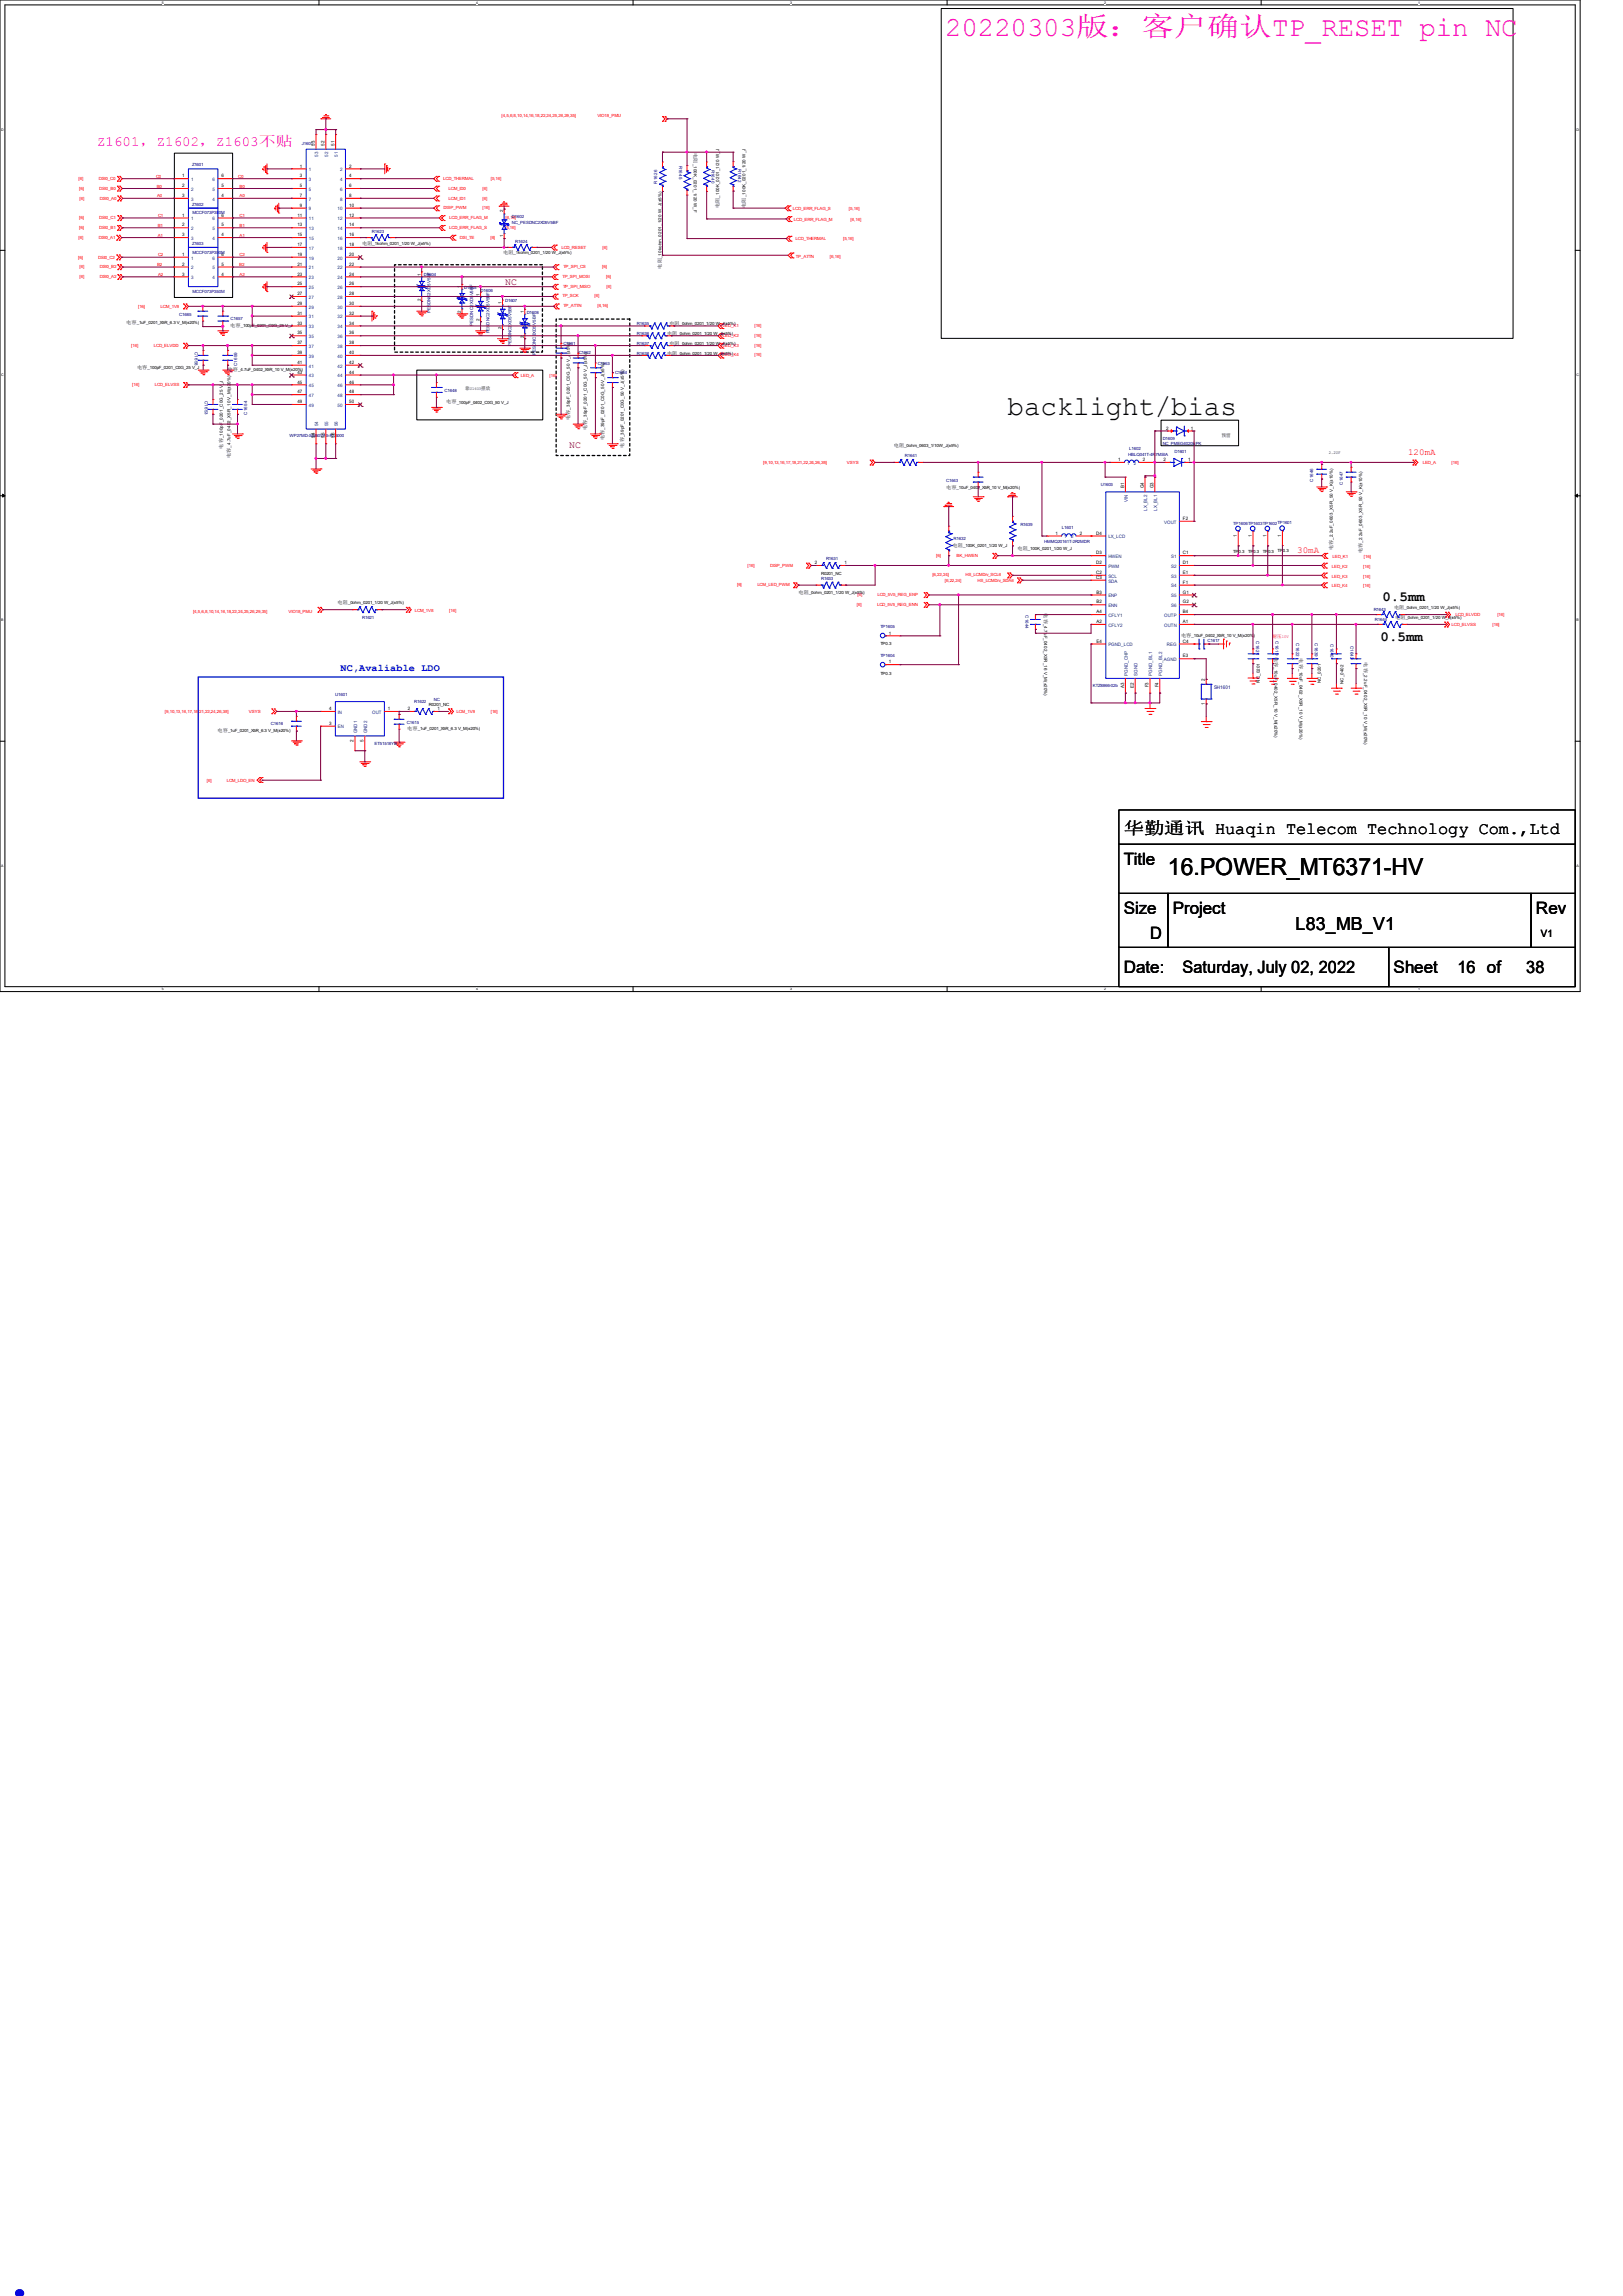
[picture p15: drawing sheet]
<svg xmlns="http://www.w3.org/2000/svg" width="210mm" height="297mm" viewBox="0 0 210 297" stroke-linecap="round" stroke-linejoin="round" font-family="sans-serif">
<defs><g id="words">
<text font-size="8.5" fill="#00f" x="0" y="297">.</text>
<text font-size="3.6" fill="#f0f" x="122.3" y="4.7">20220303版：客户确认TP_RESET pin NC</text>
<text font-size="3.6" x="130.4" y="53.7">backlight/bias</text>
<text font-size="3" x="151.1" y="113.2">16.POWER_MT6371-HV</text>
<text font-size="2.3" x="167.6" y="120.3">L83_MB_V1</text>
<g font-size="2.2">
<text x="145.4" y="107.9">华勤通讯 Huaqin Telecom Technology Com.,Ltd</text>
<text x="145.4" y="111.9">Title</text>
<text x="145.4" y="118.2">Size</text>
<text x="151.8" y="118.2">Project</text>
<text x="198.7" y="118.2">Rev</text>
<text x="145.4" y="125.9">Date:</text>
<text x="148.8" y="121.4">D</text>
<text x="153" y="125.9">Saturday, July 02, 2022</text>
<text x="180.3" y="125.9">Sheet</text>
<text x="188.6" y="125.9">16 of</text>
<text x="197.5" y="125.9">38</text>
</g>
<text font-size="1.8" fill="#f0f" x="12.6" y="18.9">Z1601，Z1602，Z1603不贴</text>
<g font-size="1.8">
<text x="178.9" y="77.7">0.5mm</text>
<text x="178.6" y="82.9">0.5mm</text>
</g>
<g font-size="1.3" fill="#800000">
<text x="65.4" y="36.9">NC</text>
<text x="73.7" y="58">NC</text>
</g>
<text font-size="1.3" fill="#00f" x="44.1" y="86.7">NC,Avaliable LDO</text>
<text font-size="1.3" x="199.4" y="121.2">V1</text>
<g font-size="1.2" fill="#f00">
<text x="182.2" y="58.9">120mA</text>
<text x="167.9" y="71.6">30mA</text>
</g>
<g font-size=".6" fill="#f00">
<text x="64.9" y="15.2">[4,5,6,8,10,14,16,18,22,24,25,26,29,35]</text>
<text x="77.3" y="15.2">VIO18_PMU</text>
<text x="10.2" y="23.3">[6]</text>
<text x="12.8" y="23.3">DSI0_C0</text>
<text x="20.2" y="23">C0</text>
<text x="30.8" y="23">C0</text>
<text x="57.4" y="23.3">LCD_THERMAL</text>
<text x="63.5" y="23.3">[5,16]</text>
<text x="10.2" y="24.6">[6]</text>
<text x="10.2" y="28.4">[6]</text>
<text x="10.2" y="29.6">[6]</text>
<text x="10.3" y="25.8">[6]</text>
<text x="12.8" y="24.6">DSI0_B0</text>
<text x="12.8" y="28.4">DSI0_C1</text>
<text x="12.8" y="29.6">DSI0_B1</text>
<text x="12.9" y="25.8">DSI0_A0</text>
<text x="20.3" y="24.3">B0</text>
<text x="20.3" y="25.5">A0</text>
<text x="20.4" y="29.3">B1</text>
<text x="20.4" y="28.1">C1</text>
<text x="31" y="24.3">B0</text>
<text x="31" y="29.3">B1</text>
<text x="31" y="28.1">C1</text>
<text x="31" y="25.5">A0</text>
<text x="57.4" y="27.1">DISP_PWM</text>
<text x="58" y="24.6">LCM_ID0</text>
<text x="58" y="25.8">LCM_ID1</text>
<text x="58.1" y="28.4">LCD_ERR_FLAG_M</text>
<text x="58.1" y="29.6">LCD_ERR_FLAG_S</text>
<text x="62.4" y="27.1">[16]</text>
<text x="62.4" y="24.6">[6]</text>
<text x="62.4" y="25.8">[6]</text>
<text x="65.4" y="29.6">[5,16]</text>
<text x="65.4" y="28.4">[6,16]</text>
<text x="102.6" y="27.2">LCD_ERR_FLAG_S</text>
<text x="102.7" y="28.6">LCD_ERR_FLAG_M</text>
<text x="109.9" y="27.2">[5,16]</text>
<text x="110.1" y="28.6">[6,16]</text>
<text x="10.1" y="33.4">[6]</text>
<text x="10.2" y="30.9">[6]</text>
<text x="10.3" y="34.7">[6]</text>
<text x="10.3" y="36">[6]</text>
<text x="12.7" y="33.4">DSI0_C2</text>
<text x="12.8" y="30.9">DSI0_A1</text>
<text x="12.9" y="34.7">DSI0_B2</text>
<text x="12.9" y="36">DSI0_A2</text>
<text x="20.3" y="34.4">B2</text>
<text x="20.4" y="30.6">A1</text>
<text x="20.4" y="33.1">C2</text>
<text x="20.4" y="35.7">A2</text>
<text x="30.9" y="34.4">B2</text>
<text x="31" y="35.7">A2</text>
<text x="31" y="33.1">C2</text>
<text x="31" y="30.6">A1</text>
<text x="59.5" y="30.9">DSI_TE</text>
<text x="63.5" y="30.9">[6]</text>
<text x="72.6" y="32.2">LCD_RESET</text>
<text x="72.8" y="36">TP_SPI_MOSI</text>
<text x="72.9" y="34.7">TP_SPI_CS</text>
<text x="77.9" y="34.7">[6]</text>
<text x="78" y="32.2">[6]</text>
<text x="78.4" y="36">[6]</text>
<text x="103" y="31">LCD_THERMAL</text>
<text x="103" y="33.3">TP_ATTN</text>
<text x="107.4" y="33.3">[6,16]</text>
<text x="109.1" y="31">[5,16]</text>
<text x="17.9" y="39.8">[16]</text>
<text x="20.8" y="39.8">LCM_1V8</text>
<text x="72.8" y="38.5">TP_SCK</text>
<text x="72.9" y="37.3">TP_SPI_MISO</text>
<text x="72.9" y="39.8">TP_ATTN</text>
<text x="76.9" y="38.5">[6]</text>
<text x="77.3" y="39.8">[6,16]</text>
<text x="78.5" y="37.3">[6]</text>
<text x="17" y="44.9">[16]</text>
<text x="19.9" y="44.9">LCD_ELVDD</text>
<text x="93.6" y="46.1">LED_K4</text>
<text x="93.6" y="44.8">LED_K3</text>
<text x="93.6" y="43.6">LED_K2</text>
<text x="93.6" y="42.3">LED_K1</text>
<text x="97.6" y="46.1">[16]</text>
<text x="97.6" y="44.8">[16]</text>
<text x="97.6" y="43.6">[16]</text>
<text x="97.6" y="42.3">[16]</text>
<text x="17.1" y="50">[16]</text>
<text x="20" y="50">LCD_ELVSS</text>
<text x="67.4" y="48.8">LED_A</text>
<text x="71.1" y="48.8">[16]</text>
<text x="98.8" y="60">[9,10,13,16,17,18,21,22,24,26,38]</text>
<text x="109.6" y="60">VSYS</text>
<text x="184.1" y="60">LED_A</text>
<text x="187.8" y="60">[16]</text>
<text x="95.4" y="75.9">[6]</text>
<text x="96.7" y="73.3">[16]</text>
<text x="98" y="75.9">LCM_LED_PWM</text>
<text x="99.6" y="73.3">DISP_PWM</text>
<text x="111" y="77.1">[6]</text>
<text x="113.5" y="77.1">LCD_5V5_REG_ENP</text>
<text x="120.6" y="74.6">[6,22,24]</text>
<text x="121.2" y="72.1">[6]</text>
<text x="122.3" y="75.3">[6,22,24]</text>
<text x="123.8" y="72.1">BK_HWEN</text>
<text x="124.9" y="74.6">HS_LCMDrv_SCL6</text>
<text x="126.5" y="75.3">HS_LCMDrv_SDA6</text>
<text x="172.3" y="73.5">LED_K2</text>
<text x="172.3" y="74.7">LED_K3</text>
<text x="172.3" y="76">LED_K4</text>
<text x="172.4" y="72.2">LED_K1</text>
<text x="176.4" y="73.5">[16]</text>
<text x="176.4" y="74.7">[16]</text>
<text x="176.4" y="76">[16]</text>
<text x="176.5" y="72.2">[16]</text>
<text x="25" y="79.3">[4,5,6,8,10,14,16,18,22,24,25,26,29,35]</text>
<text x="37.3" y="79.3">VIO18_PMU</text>
<text x="53.7" y="79.1">LCM_1V8</text>
<text x="58.1" y="79.1">[16]</text>
<text x="110.9" y="78.4">[6]</text>
<text x="113.5" y="78.4">LCD_5V5_REG_ENN</text>
<text x="164.7" y="82.6">耐压</text>
<text x="165.9" y="82.6">10V</text>
<text x="187.8" y="81">LCD_ELVSS</text>
<text x="188.3" y="79.7">LCD_ELVDD</text>
<text x="193.1" y="81">[16]</text>
<text x="193.8" y="79.7">[16]</text>
<text x="21.3" y="92.2">[9,10,13,16,17,18,21,22,24,26,38]</text>
<text x="32.2" y="92.2">VSYS</text>
<text x="59.1" y="92.2">LCM_1V8</text>
<text x="63.5" y="92.2">[16]</text>
<text x="26.8" y="101.1">[6]</text>
<text x="29.3" y="101.1">LCM_LDO_EN</text>
</g>
<g font-size=".6">
<text x="23.6" y="22.9">1</text>
<text x="28.7" y="22.9">6</text>
<text x="38.8" y="21.7">1</text>
<text x="38.8" y="22.9">3</text>
<text x="40.7" y="18.8" transform="rotate(-90 40.7 18.8)">53</text>
<text x="42" y="18.8" transform="rotate(-90 42 18.8)">52</text>
<text x="43.3" y="18.8" transform="rotate(-90 43.3 18.8)">51</text>
<text x="45.2" y="21.7">2</text>
<text x="45.2" y="22.9">4</text>
<text x="89.8" y="19.8" transform="rotate(90 89.8 19.8)">电阻</text>
<text x="89.8" y="21.2" transform="rotate(90 89.8 21.2)">_100K_0201_1/20 W_F</text>
<text x="23.6" y="24.2">2</text>
<text x="23.6" y="25.5">3</text>
<text x="23.6" y="28">1</text>
<text x="23.6" y="29.3">2</text>
<text x="28.7" y="25.5">4</text>
<text x="28.7" y="24.2">5</text>
<text x="28.7" y="29.3">5</text>
<text x="28.7" y="28">6</text>
<text x="38.5" y="28">11</text>
<text x="38.5" y="29.3">13</text>
<text x="38.8" y="24.2">5</text>
<text x="38.8" y="25.5">7</text>
<text x="38.8" y="26.8">9</text>
<text x="45.2" y="24.2">6</text>
<text x="45.2" y="25.5">8</text>
<text x="45.2" y="26.8">10</text>
<text x="45.2" y="28">12</text>
<text x="45.2" y="29.3">14</text>
<text x="65.1" y="27.4" transform="rotate(-90 65.1 27.4)">2</text>
<text x="93.1" y="26.9" transform="rotate(-90 93.1 26.9)">电阻</text>
<text x="93.1" y="25.6" transform="rotate(-90 93.1 25.6)">_100K_0201_1/20 W_J</text>
<text x="96.5" y="26.9" transform="rotate(-90 96.5 26.9)">电阻</text>
<text x="96.5" y="25.5" transform="rotate(-90 96.5 25.5)">_100K_0201_1/20 W_J</text>
<text x="23.6" y="33.1">1</text>
<text x="23.6" y="34.4">2</text>
<text x="23.6" y="35.6">3</text>
<text x="23.6" y="30.6">3</text>
<text x="28.7" y="35.6">4</text>
<text x="28.7" y="34.4">5</text>
<text x="28.7" y="33.1">6</text>
<text x="28.7" y="30.6">4</text>
<text x="38.5" y="30.6">15</text>
<text x="38.5" y="31.8">17</text>
<text x="38.5" y="33.1">19</text>
<text x="38.5" y="34.4">21</text>
<text x="38.5" y="35.6">23</text>
<text x="45.2" y="30.6">16</text>
<text x="45.2" y="31.8">18</text>
<text x="45.2" y="33.1">20</text>
<text x="45.2" y="34.4">22</text>
<text x="45.2" y="35.6">24</text>
<text x="46.9" y="31.7">电阻</text>
<text x="48.2" y="31.7">_1kohm_0201_1/20 W_J(±5%)</text>
<text x="54.4" y="35.7" transform="rotate(-90 54.4 35.7)">1</text>
<text x="65.1" y="32.9">电阻</text>
<text x="65.1" y="30.7" transform="rotate(-90 65.1 30.7)">1</text>
<text x="66.5" y="32.9">_1kohm_0201_1/20 W_J(±5%)</text>
<text x="85.6" y="34.8" transform="rotate(-90 85.6 34.8)">电阻</text>
<text x="85.6" y="33.4" transform="rotate(-90 85.6 33.4)">_10kohm_0201_1/20 W_J(±5%)</text>
<text x="16.3" y="42">电容</text>
<text x="17.7" y="42">_1uF_0201_X5R_6.3 V_M(±20%)</text>
<text x="38.5" y="36.9">25</text>
<text x="38.5" y="38.2">27</text>
<text x="38.5" y="39.5">29</text>
<text x="38.5" y="40.7">31</text>
<text x="38.5" y="42">33</text>
<text x="45.2" y="36.9">26</text>
<text x="45.2" y="38.2">28</text>
<text x="45.2" y="39.5">30</text>
<text x="45.2" y="40.7">32</text>
<text x="45.2" y="42">34</text>
<text x="54.4" y="38.9" transform="rotate(-90 54.4 38.9)">2</text>
<text x="59.7" y="40.5" transform="rotate(-90 59.7 40.5)">2</text>
<text x="59.7" y="37.3" transform="rotate(-90 59.7 37.3)">1</text>
<text x="62.1" y="41.5" transform="rotate(-90 62.1 41.5)">2</text>
<text x="62.1" y="38.3" transform="rotate(-90 62.1 38.3)">1</text>
<text x="64.9" y="39.3" transform="rotate(-90 64.9 39.3)">1</text>
<text x="67.8" y="40.5" transform="rotate(-90 67.8 40.5)">1</text>
<text x="17.7" y="47.8">电容</text>
<text x="19.1" y="47.8">_100pF_0201_C0G_25 V_J</text>
<text x="29.8" y="42.3">电容</text>
<text x="31.2" y="42.3">_100pF_0201_C0G_25 V_J</text>
<text x="38.5" y="43.3">35</text>
<text x="38.5" y="44.5">37</text>
<text x="38.5" y="45.8">39</text>
<text x="38.5" y="47.1">41</text>
<text x="45.2" y="43.3">36</text>
<text x="45.2" y="44.5">38</text>
<text x="45.2" y="45.8">40</text>
<text x="45.2" y="47.1">42</text>
<text x="64.9" y="42.5" transform="rotate(-90 64.9 42.5)">2</text>
<text x="67.8" y="43.8" transform="rotate(-90 67.8 43.8)">2</text>
<text x="86.3" y="45.9">电阻</text>
<text x="86.3" y="43.3">电阻</text>
<text x="86.6" y="42.1">电阻</text>
<text x="86.6" y="44.6">电阻</text>
<text x="87.7" y="45.9">_0ohm_0201_1/20 W_J(±5%)</text>
<text x="87.7" y="43.4">_0ohm_0201_1/20 W_J(±5%)</text>
<text x="88" y="42.1">_0ohm_0201_1/20 W_J(±5%)</text>
<text x="88" y="44.6">_0ohm_0201_1/20 W_J(±5%)</text>
<text x="29.5" y="48">电容</text>
<text x="30.8" y="48">_4.7uF_0402_X5R_10 V_M(±20%)</text>
<text x="38.5" y="48.3">43</text>
<text x="38.5" y="49.6">45</text>
<text x="38.5" y="50.9">47</text>
<text x="38.5" y="52.2">49</text>
<text x="45.2" y="48.3">44</text>
<text x="45.2" y="49.6">46</text>
<text x="45.2" y="50.9">48</text>
<text x="45.2" y="52.2">50</text>
<text x="57.7" y="52.2">电容</text>
<text x="59.1" y="52.2">_100pF_0402_C0G_50 V_J</text>
<text x="60.2" y="50.5">靠</text>
<text x="60.8" y="50.5">U1603</text>
<text x="62.3" y="50.5">摆放</text>
<text x="73.7" y="53" transform="rotate(-90 73.7 53)">_39pF_0201_C0G_50 V_J(±5%)</text>
<text x="28.8" y="58" transform="rotate(-90 28.8 58)">电容</text>
<text x="28.8" y="56.7" transform="rotate(-90 28.8 56.7)">_100pF_0201_C0G_25 V_J</text>
<text x="29.8" y="59.3" transform="rotate(-90 29.8 59.3)">电容</text>
<text x="29.8" y="57.9" transform="rotate(-90 29.8 57.9)">_4.7uF_0402_X5R_10 V_M(±20%)</text>
<text x="40.7" y="56.6" transform="rotate(-90 40.7 56.6)">54</text>
<text x="42" y="56.6" transform="rotate(-90 42 56.6)">55</text>
<text x="43.3" y="56.6" transform="rotate(-90 43.3 56.6)">56</text>
<text x="73.7" y="54.4" transform="rotate(-90 73.7 54.4)">电容</text>
<text x="75.9" y="55.6" transform="rotate(-90 75.9 55.6)">电容</text>
<text x="76" y="54.3" transform="rotate(-90 76 54.3)">_39pF_0201_C0G_50 V_J(±5%)</text>
<text x="78.2" y="57" transform="rotate(-90 78.2 57)">电容</text>
<text x="78.2" y="55.6" transform="rotate(-90 78.2 55.6)">_39pF_0201_C0G_50 V_J(±5%)</text>
<text x="80.7" y="57.9" transform="rotate(-90 80.7 57.9)">电容</text>
<text x="80.7" y="56.6" transform="rotate(-90 80.7 56.6)">_39pF_0201_C0G_50 V_J(±5%)</text>
<text x="115.7" y="57.8">电阻</text>
<text x="117" y="57.8">_0ohm_0603_1/10W_J(±5%)</text>
<text x="144.7" y="59.6">1</text>
<text x="147.9" y="59.6">2</text>
<text x="150.6" y="59.6">2</text>
<text x="150.9" y="55.6">2</text>
<text x="153.8" y="59.6">1</text>
<text x="154.1" y="55.6">1</text>
<text x="158.1" y="56.5">预留</text>
<text x="172" y="58.8">2.2UF</text>
<text x="122.4" y="63.3">电容</text>
<text x="123.8" y="63.3">_10uF_0402_X5R_10 V_M(±20%)</text>
<text x="145.5" y="63.2" transform="rotate(-90 145.5 63.2)">B1</text>
<text x="148" y="63.2" transform="rotate(-90 148 63.2)">G4</text>
<text x="149.3" y="63.2" transform="rotate(-90 149.3 63.2)">G3</text>
<text x="123.3" y="70.8">电阻</text>
<text x="124.6" y="70.8">_100K_0201_1/20 W_J</text>
<text x="131.7" y="71.2">电阻</text>
<text x="133" y="71.2">_100K_0201_1/20 W_J</text>
<text x="136.6" y="69.2">1</text>
<text x="139.7" y="69.2">2</text>
<text x="141.9" y="71.7">D3</text>
<text x="141.9" y="69.2">D4</text>
<text x="153.1" y="71.7">C1</text>
<text x="153.1" y="67.3">F2</text>
<text x="159.6" y="71.5">TP0.3</text>
<text x="160.1" y="69.5" transform="rotate(-90 160.1 69.5)">1</text>
<text x="161.5" y="71.5">TP0.3</text>
<text x="162" y="69.5" transform="rotate(-90 162 69.5)">1</text>
<text x="163.4" y="71.5">TP0.3</text>
<text x="163.9" y="69.5" transform="rotate(-90 163.9 69.5)">1</text>
<text x="165.3" y="71.4">TP0.3</text>
<text x="165.8" y="69.5" transform="rotate(-90 165.8 69.5)">1</text>
<text x="172.5" y="71.2" transform="rotate(-90 172.5 71.2)">电容</text>
<text x="172.5" y="69.8" transform="rotate(-90 172.5 69.8)">_2.2uF_0603_X5R_50 V_K(±10%)</text>
<text x="176.3" y="71.6" transform="rotate(-90 176.3 71.6)">电容</text>
<text x="176.3" y="70.2" transform="rotate(-90 176.3 70.2)">_2.2uF_0603_X5R_50 V_K(±10%)</text>
<text x="103.3" y="76.9">电阻</text>
<text x="104.7" y="76.9">_0ohm_0201_1/20 W_J(±5%)</text>
<text x="105.4" y="73">2</text>
<text x="106.3" y="74.4">R0201_NC</text>
<text x="109.3" y="73">1</text>
<text x="141.9" y="74.3">C2</text>
<text x="141.9" y="74.9">C3</text>
<text x="141.9" y="73">D2</text>
<text x="141.9" y="76.8">B3</text>
<text x="153.1" y="73">D1</text>
<text x="153.1" y="74.3">E1</text>
<text x="153.1" y="75.5">F1</text>
<text x="153.1" y="76.8">G1</text>
<text x="43.7" y="78.1">电阻</text>
<text x="45" y="78.2">_0ohm_0201_1/20 W_J(±5%)</text>
<text x="113.9" y="83.5">TP0.3</text>
<text x="115" y="82.1">1</text>
<text x="135.1" y="79.3" transform="rotate(90 135.1 79.3)">电容</text>
<text x="135.1" y="80.7" transform="rotate(90 135.1 80.7)">_4.7uF_0402_X5R_16 V_M(±20%)</text>
<text x="141.9" y="80.6">A2</text>
<text x="141.9" y="79.3">A4</text>
<text x="141.9" y="78.1">B2</text>
<text x="141.9" y="83.1">E4</text>
<text x="152.8" y="82.4">电容</text>
<text x="153.1" y="80.6">A1</text>
<text x="153.1" y="79.3">B4</text>
<text x="153.1" y="83.1">C4</text>
<text x="153.1" y="78.1">G2</text>
<text x="154.2" y="82.4">_10uF_0402_X5R_10 V_M(±20%)</text>
<text x="180.4" y="78.7">电阻</text>
<text x="180.6" y="80">电阻</text>
<text x="181.7" y="78.7">_0ohm_0201_1/20 W_J(±5%)</text>
<text x="181.9" y="80">_0ohm_0201_1/20 W_J(±5%)</text>
<text x="113.9" y="87.3">TP0.3</text>
<text x="115" y="85.8">1</text>
<text x="145.5" y="88.9" transform="rotate(-90 145.5 88.9)">A3</text>
<text x="146.7" y="88.9" transform="rotate(-90 146.7 88.9)">E2</text>
<text x="148.6" y="88.9" transform="rotate(-90 148.6 88.9)">F3</text>
<text x="149.9" y="88.9" transform="rotate(-90 149.9 88.9)">F4</text>
<text x="153.1" y="85">E3</text>
<text x="155.9" y="88.1" transform="rotate(-90 155.9 88.1)">2</text>
<text x="163" y="88.3" transform="rotate(-90 163 88.3)">NC_0201</text>
<text x="164.9" y="85" transform="rotate(90 164.9 85)">电容</text>
<text x="164.9" y="86.3" transform="rotate(90 164.9 86.3)">_10uF_0402_X5R_10 V_M(±20%)</text>
<text x="168.1" y="85.2" transform="rotate(90 168.1 85.2)">电容</text>
<text x="168.2" y="86.5" transform="rotate(90 168.2 86.5)">_10uF_0402_X5R_10 V_M(±20%)</text>
<text x="170.9" y="88.3" transform="rotate(-90 170.9 88.3)">NC_0201</text>
<text x="173.8" y="88.5" transform="rotate(-90 173.8 88.5)">NC_0402</text>
<text x="176.5" y="85.7" transform="rotate(90 176.5 85.7)">电容</text>
<text x="176.5" y="87" transform="rotate(90 176.5 87)">_2.2uF_0402_X5R_10 V_M(±20%)</text>
<text x="28.2" y="94.7">电容</text>
<text x="29.5" y="94.7">_1uF_0201_X5R_6.3 V_M(±20%)</text>
<text x="42.6" y="93.8">3</text>
<text x="42.6" y="91.9">4</text>
<text x="50.2" y="91.9">1</text>
<text x="52.7" y="94.5">电容</text>
<text x="52.8" y="91.9">2</text>
<text x="54.1" y="94.5">_1uF_0201_X5R_6.3 V_M(±20%)</text>
<text x="55.5" y="91.3">R0201_NC</text>
<text x="56.6" y="91.9">1</text>
<text x="155.9" y="91.2" transform="rotate(-90 155.9 91.2)">1</text>
<text x="45.8" y="96" transform="rotate(-90 45.8 96)">2</text>
<text x="47" y="96" transform="rotate(-90 47 96)">5</text>
</g>
<g font-size=".6" fill="#004080">
<text x="24.7" y="23.4">1</text>
<text x="27.5" y="23.4">6</text>
<text x="40" y="22.1">1</text>
<text x="40" y="23.4">3</text>
<text x="41.2" y="20.3" transform="rotate(-90 41.2 20.3)">53</text>
<text x="42.5" y="20.3" transform="rotate(-90 42.5 20.3)">52</text>
<text x="43.7" y="20.3" transform="rotate(-90 43.7 20.3)">51</text>
<text x="44" y="22.1">2</text>
<text x="44" y="23.4">4</text>
<text x="24.7" y="24.7">2</text>
<text x="24.7" y="26">3</text>
<text x="24.7" y="28.5">1</text>
<text x="24.7" y="29.8">2</text>
<text x="27.5" y="26">4</text>
<text x="27.5" y="24.7">5</text>
<text x="27.5" y="29.8">5</text>
<text x="27.5" y="28.5">6</text>
<text x="40" y="24.7">5</text>
<text x="40" y="26">7</text>
<text x="40" y="27.2">9</text>
<text x="40" y="28.5">11</text>
<text x="40" y="29.8">13</text>
<text x="43.7" y="27.2">10</text>
<text x="43.7" y="28.5">12</text>
<text x="43.7" y="29.8">14</text>
<text x="44" y="24.7">6</text>
<text x="44" y="26">8</text>
<text x="24.7" y="33.6">1</text>
<text x="24.7" y="34.8">2</text>
<text x="24.7" y="31">3</text>
<text x="27.5" y="34.8">5</text>
<text x="27.5" y="33.6">6</text>
<text x="27.5" y="31">4</text>
<text x="40" y="31">15</text>
<text x="40" y="32.3">17</text>
<text x="40" y="33.6">19</text>
<text x="40" y="34.8">21</text>
<text x="43.7" y="31">16</text>
<text x="43.7" y="32.3">18</text>
<text x="43.7" y="33.6">20</text>
<text x="43.7" y="34.8">22</text>
<text x="24.7" y="36.1">3</text>
<text x="27.5" y="36.1">4</text>
<text x="40" y="36.1">23</text>
<text x="40" y="37.4">25</text>
<text x="40" y="38.7">27</text>
<text x="40" y="39.9">29</text>
<text x="40" y="41.2">31</text>
<text x="43.7" y="36.1">24</text>
<text x="43.7" y="37.4">26</text>
<text x="43.7" y="38.7">28</text>
<text x="43.7" y="39.9">30</text>
<text x="43.7" y="41.2">32</text>
<text x="40" y="42.5">33</text>
<text x="40" y="43.7">35</text>
<text x="40" y="45">37</text>
<text x="40" y="46.3">39</text>
<text x="40" y="47.5">41</text>
<text x="43.7" y="42.5">34</text>
<text x="43.7" y="43.7">36</text>
<text x="43.7" y="45">38</text>
<text x="43.7" y="46.3">40</text>
<text x="43.7" y="47.5">42</text>
<text x="40" y="48.8">43</text>
<text x="40" y="50.1">45</text>
<text x="40" y="51.4">47</text>
<text x="40" y="52.6">49</text>
<text x="43.7" y="48.8">44</text>
<text x="43.7" y="50.1">46</text>
<text x="43.7" y="51.4">48</text>
<text x="43.7" y="52.6">50</text>
<text x="41.2" y="55.2" transform="rotate(-90 41.2 55.2)">54</text>
<text x="42.5" y="55.2" transform="rotate(-90 42.5 55.2)">55</text>
<text x="43.7" y="55.2" transform="rotate(-90 43.7 55.2)">56</text>
<text x="145.8" y="60.1">1</text>
<text x="145.9" y="64.9" transform="rotate(-90 145.9 64.9)">VIN</text>
<text x="146.7" y="60.1">2</text>
<text x="137.7" y="69.6">1</text>
<text x="138.6" y="69.6">2</text>
<text x="143.4" y="69.6">LX_LCD</text>
<text x="148.5" y="66.1" transform="rotate(-90 148.5 66.1)">LX_BL2</text>
<text x="149.7" y="66.1" transform="rotate(-90 149.7 66.1)">LX_BL1</text>
<text x="150.7" y="67.7">VOUT</text>
<text x="143.4" y="77.3">ENP</text>
<text x="143.4" y="74.7">SCL</text>
<text x="143.4" y="75.4">SDA</text>
<text x="143.4" y="73.4">PWM</text>
<text x="143.4" y="72.2">HWEN</text>
<text x="151.5" y="72.2">S1</text>
<text x="151.5" y="73.4">S2</text>
<text x="151.5" y="74.7">S3</text>
<text x="151.5" y="76">S4</text>
<text x="151.5" y="77.3">S5</text>
<text x="143.4" y="81.1">CFLY2</text>
<text x="143.4" y="79.8">CFLY1</text>
<text x="143.4" y="78.5">ENN</text>
<text x="143.4" y="83.6">PGND_LCD</text>
<text x="150.7" y="81.1">OUTN</text>
<text x="150.7" y="79.8">OUTP</text>
<text x="151" y="83.6">REG</text>
<text x="151.5" y="78.5">S6</text>
<text x="145.9" y="87.4" transform="rotate(-90 145.9 87.4)">PGND_CHP</text>
<text x="147.2" y="87.4" transform="rotate(-90 147.2 87.4)">SGND</text>
<text x="149.1" y="87.4" transform="rotate(-90 149.1 87.4)">PGND_BL1</text>
<text x="150.4" y="87.4" transform="rotate(-90 150.4 87.4)">PGND_BL2</text>
<text x="150.6" y="85.5">AGND</text>
<text x="43.7" y="94.2">EN</text>
<text x="43.7" y="92.3">IN</text>
<text x="46.2" y="94.9" transform="rotate(-90 46.2 94.9)">GND1</text>
<text x="47.5" y="94.9" transform="rotate(-90 47.5 94.9)">GND2</text>
<text x="48.2" y="92.3">OUT</text>
</g>
<g font-size=".6" fill="#000080">
<text x="24.8" y="21.5">Z1601</text>
<text x="39.1" y="18.8">J1601</text>
<text x="85.1" y="23.7" transform="rotate(-90 85.1 23.7)">R1626</text>
<text x="87.9" y="21.4" transform="rotate(90 87.9 21.4)">R1645</text>
<text x="92.1" y="21.9" transform="rotate(90 92.1 21.9)">R1640</text>
<text x="95.5" y="21.8" transform="rotate(90 95.5 21.8)">R1642</text>
<text x="24.8" y="26.6">Z1602</text>
<text x="24.9" y="27.7">MCCF073P350M</text>
<text x="66.2" y="28.2">D1602</text>
<text x="66.2" y="29">NC_PESDNC2XD5V5BF</text>
<text x="24.8" y="31.7">Z1603</text>
<text x="24.9" y="32.8">MCCF073P350M</text>
<text x="48.1" y="30.1">R1623</text>
<text x="54.9" y="35.7">D1604</text>
<text x="66.7" y="31.5">R1624</text>
<text x="23.2" y="40.9">C1665</text>
<text x="24.9" y="37.9">MCCF073P350M</text>
<text x="29.8" y="41.4">C1657</text>
<text x="55.7" y="40.5" transform="rotate(-90 55.7 40.5)">PESDNC2XD5V5BF</text>
<text x="60.1" y="37.3">D1605</text>
<text x="62.2" y="37.7">D1606</text>
<text x="65.4" y="39">D1607</text>
<text x="68.2" y="40.6">D1608</text>
<text x="25.2" y="45.5" transform="rotate(90 25.2 45.5)">C1658</text>
<text x="30.7" y="47.3" transform="rotate(-90 30.7 47.3)">C1659</text>
<text x="61.2" y="42.1" transform="rotate(-90 61.2 42.1)">PESDNC2XD5V5BF</text>
<text x="63.3" y="43.1" transform="rotate(-90 63.3 43.1)">PESDNC2XD5V5BF</text>
<text x="66.2" y="44.8" transform="rotate(-90 66.2 44.8)">PESDNC2XD5V5BF</text>
<text x="69.3" y="45.9" transform="rotate(-90 69.3 45.9)">PESDNC2XD5V5BF</text>
<text x="72.9" y="44.6">C1661</text>
<text x="74.9" y="45.8">C1662</text>
<text x="77.3" y="47.2">C1663</text>
<text x="82.4" y="45.9">R1638</text>
<text x="82.4" y="42.1">R1635</text>
<text x="82.4" y="43.4">R1636</text>
<text x="82.4" y="44.6">R1637</text>
<text x="26.5" y="51.9" transform="rotate(90 26.5 51.9)">C1653</text>
<text x="32" y="53.6" transform="rotate(-90 32 53.6)">C1654</text>
<text x="57.5" y="50.7">C1648</text>
<text x="79.6" y="48.4">C1664</text>
<text x="37.5" y="56.6">WP27MD-SM50VA5-R15000</text>
<text x="117.1" y="59.1">R1641</text>
<text x="146" y="59">HBLQ041T-4R7MSIA</text>
<text x="146.1" y="58.2">L1602</text>
<text x="150.4" y="56.9">D1609</text>
<text x="150.4" y="57.6">NC_PMEG4020EPK</text>
<text x="152" y="58.6">D1601</text>
<text x="122.4" y="62.4">C1643</text>
<text x="142.4" y="62.9">U1603</text>
<text x="169.9" y="62.3" transform="rotate(-90 169.9 62.3)">C1646</text>
<text x="173.7" y="62.7" transform="rotate(-90 173.7 62.7)">C1647</text>
<text x="123.4" y="69.9">R1632</text>
<text x="132" y="68">R1639</text>
<text x="135.1" y="70.3">HMMQ20161T-2R2MDR</text>
<text x="137.4" y="68.5">L1601</text>
<text x="159.6" y="67.9">TP1606TP1603TP1602TP1601</text>
<text x="106.3" y="75">R1633</text>
<text x="106.9" y="72.4">R1631</text>
<text x="46.9" y="80.1">R1621</text>
<text x="113.9" y="81.2">TP1605</text>
<text x="132.7" y="79.6" transform="rotate(90 132.7 79.6)">C1644</text>
<text x="156.2" y="83.1">C1617</text>
<text x="162.6" y="83" transform="rotate(90 162.6 83)">C1621</text>
<text x="165.1" y="83" transform="rotate(90 165.1 83)">C1619</text>
<text x="167.7" y="83.2" transform="rotate(90 167.7 83.2)">C1622</text>
<text x="170.1" y="83.2" transform="rotate(90 170.1 83.2)">C1639</text>
<text x="172.2" y="83.4" transform="rotate(90 172.2 83.4)">C1640</text>
<text x="174.8" y="83.5" transform="rotate(90 174.8 83.5)">C1642</text>
<text x="177.8" y="79">R1643</text>
<text x="177.9" y="80.3">R1644</text>
<text x="113.9" y="85">TP1604</text>
<text x="141.4" y="88.8">KTZ8866-02b</text>
<text x="157.1" y="89.1">SH1601</text>
<text x="35.1" y="93.7">C1616</text>
<text x="43.4" y="90">U1601</text>
<text x="52.7" y="93.6">C1615</text>
<text x="53.6" y="91">R1622</text>
<text x="56.1" y="90.7">NC</text>
<text x="48.5" y="96.4">ET51518YB</text>
</g>
<g font-size=".5">
<text x="21" y=".5">5</text>
<text x="61.6" y=".5">4</text>
<text x="102.2" y=".5">3</text>
<text x="142.9" y=".5">2</text>
<text x="183.5" y=".5">1</text>
<text x=".2" y="16.9">D</text>
<text x="204" y="16.9">D</text>
<text x=".2" y="48.6">C</text>
<text x="204" y="48.6">C</text>
<text x=".2" y="80.4">B</text>
<text x="204" y="80.4">B</text>
<text x=".2" y="112.1">A</text>
<text x="204" y="112.1">A</text>
<text x="21" y="128.1">5</text>
<text x="61.6" y="128.1">4</text>
<text x="102.2" y="128.1">3</text>
<text x="142.9" y="128.1">2</text>
<text x="183.5" y="128.1">1</text>
</g>
</g></defs>
<path d="M0 0h204.5v128.3h-204.5zM.6 .6h203.2v127h-203.2z" fill="none" stroke="#000" stroke-width=".13"/>
<g fill="#fff">
<path d="M21 .1h.2v.5h-.2z"/>
<path d="M21 127.7h.2v.5h-.2z"/>
</g>
<path d="M41.3 0v.6M41.3 127.6v.7" fill="none" stroke="#000" stroke-width=".13"/>
<g fill="#fff">
<path d="M61.6 .1h.2v.5h-.2z"/>
<path d="M61.6 127.7h.2v.5h-.2z"/>
</g>
<path d="M81.9 0v.6M81.9 127.6v.7" fill="none" stroke="#000" stroke-width=".13"/>
<g fill="#fff">
<path d="M102.2 .1h.2v.5h-.2z"/>
<path d="M102.2 127.7h.2v.5h-.2z"/>
</g>
<path d="M122.6 0v.6M122.6 127.6v.7" fill="none" stroke="#000" stroke-width=".13"/>
<g fill="#fff">
<path d="M142.9 .1h.2v.5h-.2z"/>
<path d="M142.9 127.7h.2v.5h-.2z"/>
</g>
<path d="M163.2 0v.6M163.2 127.6v.7" fill="none" stroke="#000" stroke-width=".13"/>
<g fill="#fff">
<path d="M183.5 .1h.2v.5h-.2z"/>
<path d="M183.5 127.7h.2v.5h-.2z"/>
<path d="M.2 16.5h.3v.5h-.3z"/>
<path d="M204 16.5h.3v.5h-.3z"/>
<path d="M.2 48.3h.3v.5h-.3z"/>
<path d="M204 48.3h.3v.5h-.3z"/>
</g>
<path d="M0 32.4h.6M203.8 32.4h.7" fill="none" stroke="#000" stroke-width=".13"/>
<g fill="#fff">
<path d="M.2 80h.2v.5h-.2z"/>
<path d="M204 80h.3v.5h-.3z"/>
</g>
<path d="M0 64.1h.6M203.8 64.1h.7" fill="none" stroke="#000" stroke-width=".13"/>
<path d="M.3 63.9l.3 .2-.3 .2zM203.8 64.1l.3-.2v.4z" fill="#000" stroke="#000" stroke-width=".13"/>
<g fill="#fff">
<path d="M.2 111.8h.3v.5h-.3z"/>
<path d="M204 111.8h.3v.5h-.3z"/>
</g>
<g fill="none" stroke="#000" stroke-width=".13">
<path d="M22.6 19.8h7.5v18.7h-7.5zM121.8 1.1h74v42.7h-74zM53.9 47.9h16.3v6.4h-16.3zM150.2 54.4h10.1v3.3h-10.1zM0 95.9h.6M203.8 95.9h.7M144.8 109.2h59v6.4h-59zM144.8 104.8h59v4.4h-59zM144.8 115.6h6.3v7h-6.3zM151.1 115.6h47v7h-47zM198.1 115.6h5.7v7h-5.7zM144.8 122.6h34.9v5h-34.9z"/>
<path d="M179.7 122.6h24.1v5h-24.1z"/>
</g>
<path d="M51.1 34.2h19.1v11.4h-19.1zM72 41.3h9.5v17.6h-9.5z" fill="none" stroke="#000" stroke-width=".17" stroke-dasharray=".3 .3"/>
<path d="M25.7 87.6h39.5v15.7h-39.5z" fill="none" stroke="#00f" stroke-width=".17"/>
<g fill="none" stroke="#f00" stroke-width=".13">
<path d="M40.9 17.4h.1M40.9 17.4v1.9M41.5 15.4h.1M41.5 15.4h1.3M41.7 15.2h.1M41.7 15.2h.9M41.9 15h.5M42.1 14.8h.1M42.2 17.4h.1M42.2 17.4v1.9M42.4 15h.1M43.4 17.4h.1"/>
<path d="M43.4 17.4v1.9M85.7 15.1h.1M85.7 15.7h.1M85.7 15.1l.4 .3-.4 .3M86.1 15.7h.1M86.1 15.1h.1M86.1 15.1l.3 .3-.3 .3M15.1 31.1h.1M15.1 30.4h.1M15.1 33.6h.1M15.1 33h.1M15.1 30.4l.4 .3-.4 .4"/>
<path d="M15.1 33l.4 .3-.4 .3M15.2 23.5h.1M15.2 22.8h.1M15.2 24.7h.1M15.2 24.1h.1M15.2 29.8h.1M15.2 29.2h.1M15.2 22.8l.3 .3-.3 .4M15.2 24.1l.3 .3-.3 .3M15.2 29.2l.3 .3-.3 .3M15.2 26h.1M15.2 25.4h.1"/>
<path d="M15.2 28.5h.1M15.2 27.9h.1M15.2 34.9h.1M15.2 34.2h.1M15.2 36.2h.1M15.2 35.5h.1M15.2 25.4l.4 .3-.4 .3M15.2 27.9l.4 .3-.4 .3M15.2 34.2l.4 .3-.4 .4M15.2 35.5l.4 .3-.4 .4M15.5 30.4h.1M15.5 31.1h.1"/>
<path d="M15.5 33h.1M15.5 33.6h.1M15.5 30.4l.2 .3-.2 .4M15.5 33l.2 .3-.2 .3M15.5 22.8h.1M15.5 23.5h.1M15.5 24.1h.1M15.5 24.7h.1M15.5 29.2h.1M15.5 29.8h.1M15.5 22.8l.3 .3-.3 .4M15.5 24.1l.3 .3-.3 .3"/>
<path d="M15.5 29.2l.3 .3-.3 .3M15.6 25.4h.1M15.6 26h.1M15.6 27.9h.1M15.6 28.5h.1M15.6 34.2h.1M15.6 34.9h.1M15.6 35.5h.1M15.6 36.2h.1M15.6 25.4l.3 .3-.3 .3M15.6 27.9l.3 .3-.3 .3M15.6 34.2l.3 .3-.3 .4"/>
<path d="M15.6 35.5l.3 .3-.3 .4M22.5 33.3h.1M22.5 34.5h.1M22.5 35.8h.1M22.5 23.1h.1M22.5 24.4h.1M22.5 25.7h.1M22.5 28.2h.1M22.5 29.5h.1M22.5 30.7h.1M22.5 33.3h1.9M22.5 34.5h1.9"/>
<path d="M22.5 35.8h1.9M22.5 30.7h1.9M22.5 23.1h1.9M22.5 24.4h1.9M22.5 25.7h1.9M22.5 28.2h1.9M22.5 29.5h1.9M23.7 40h.1M23.7 39.3h.1M23.7 39.3l.4 .3-.4 .4M24.1 39.3h.1M24.1 40h.1"/>
<path d="M24.1 39.3l.3 .3-.3 .4M26.2 39.6h.1M26.2 39.6v.7M28.2 33.3h1.9M28.2 34.5h1.9M28.2 35.8h1.9M28.2 30.7h1.9M28.2 23.1h1.9M28.2 24.4h1.9M28.2 25.7h1.9M28.2 28.2h1.9M28.2 29.5h1.9"/>
<path d="M30.1 35.8h.1M30.1 34.5h.1M30.1 33.3h.1M30.1 25.7h.1M30.1 24.4h.1M30.1 23.1h.1M30.1 30.7h.1M30.1 29.5h.1M30.1 28.2h.1M34 21.9h.1M34 32.1h.1M34 37.2h.1"/>
<path d="M34 21.8v.1M34 32v.1M34 37v.2M34.2 21.6h.1M34.2 31.7h.1M34.2 36.8h.1M34.2 21.6v.5M34.2 31.7v.6M34.2 36.8v.5M34.4 22.3h.1M34.4 32.5h.1M34.4 37.5h.1"/>
<path d="M34.4 21.4v.9M34.4 31.6v.9M34.4 36.7v.8M34.5 22.5h.1M34.5 32.6h.1M34.5 37.7h.1M34.5 21.2v1.3M34.5 31.4v1.2M34.5 36.4v1.3M35.5 27h.1M35.5 26.9v.1M35.7 26.7h.1"/>
<path d="M35.7 26.7v.5M35.9 27.4h.1M35.9 26.5v.9M36.1 27.6h.1M36.1 26.3v1.3M37.7 21.8h.1M37.7 23.1h.1M37.7 24.4h.1M37.7 25.7h.1M37.7 26.9h.1M37.7 28.2h.1M37.7 29.5h.1"/>
<path d="M37.7 30.7h.1M37.7 32h.1M37.7 33.3h.1M37.7 34.5h.1M37.7 35.8h.1M37.7 37.1h.1M37.7 38.4h.1M37.7 39.6h.1M37.7 33.3h1.9M37.7 34.5h1.9M37.7 35.8h1.9M37.7 30.7h1.9"/>
<path d="M37.7 21.8h1.9M37.7 23.1h1.9M37.7 24.4h1.9M37.7 25.7h1.9M37.7 26.9h1.9M37.7 28.2h1.9M37.7 29.5h1.9M37.7 32h1.9M37.7 37.1h1.9M37.7 38.4h1.9M37.7 39.6h1.9M44.7 33.3h1.9"/>
<path d="M44.7 34.5h1.9M44.7 35.8h1.9M44.7 30.7h1.9M44.7 21.8h1.9M44.7 23.1h1.9M44.7 24.4h1.9M44.7 25.7h1.9M44.7 26.9h1.9M44.7 28.2h1.9M44.7 29.5h1.9M44.7 32h1.9M44.7 37.1h1.9"/>
<path d="M44.7 38.4h1.9M44.7 39.6h1.9M46.6 21.8h.1M46.6 23.1h.1M46.6 24.4h.1M46.6 25.7h.1M46.6 26.9h.1M46.6 28.2h.1M46.6 29.5h.1M46.6 30.7h.1M46.6 32h.1M46.6 33.3h.1"/>
<path d="M46.6 34.5h.1M46.6 35.8h.1M46.6 37.1h.1M46.6 38.4h.1M46.6 39.6h.1M47.3 30.7h.1M47.3 30.7h.7M49.8 21.2h.1M49.8 21.2v1.3M50 21.4h.1M50 21.4v.9M50.2 22.1h.1"/>
<path d="M50.2 21.6v.5M50.4 21.8h.1M50.4 21.8v.1M50.5 30.7h.6M51.1 30.7h.1M54.6 39h.1M54.6 35.2h.1M54.6 35.2v.6M54.6 38.4v.6M56.5 23.5h.1M56.5 22.8h.1M56.5 24.7h.1"/>
<path d="M56.5 24.1h.1M56.5 26h.1M56.5 25.4h.1M56.5 27.3h.1M56.5 26.6h.1M56.5 22.8l-.4 .3 .4 .4M56.5 24.1l-.4 .3 .4 .3M56.5 25.4l-.4 .3 .4 .3M56.5 26.6l-.4 .3 .4 .4M56.8 22.8h.1M56.8 23.5h.1M56.8 24.1h.1"/>
<path d="M56.8 24.7h.1M56.8 25.4h.1M56.8 26h.1M56.8 26.6h.1M56.8 27.3h.1M56.8 22.8l-.3 .3 .3 .4M56.8 24.1l-.3 .3 .3 .3M56.8 25.4l-.3 .3 .3 .3M56.8 26.6l-.3 .3 .3 .4M57.1 28.5h.1M57.1 27.9h.1M57.1 29.8h.1"/>
<path d="M57.1 29.2h.1M57.1 27.9l-.2 .3 .2 .3M57.1 29.2l-.2 .3 .2 .3M57.5 27.9h.1M57.5 28.5h.1M57.5 29.2h.1M57.5 29.8h.1M57.5 27.9l-.4 .3 .4 .3M57.5 29.2l-.4 .3 .4 .3M58.5 31.1h.1M58.5 30.4h.1M58.5 30.4l-.2 .3 .2 .4"/>
<path d="M58.9 30.4h.1M58.9 31.1h.1M58.9 30.4l-.4 .3 .4 .4M59.8 36.8h.1M59.8 36.8v.6M59.8 40v.6M62.2 37.8h.1M62.2 37.8v.6M64.6 26.7h.1M64.6 26.7h1.3M64.8 26.5h.1M64.8 26.5h.9"/>
<path d="M65 26.3h.5M65 38.8h.1M65 38.8v.7M65.2 26.1h.1M65.2 27.1h.1M65.2 30.9h.1M65.2 27.1v.6M65.2 30.2v.7M65.5 26.3h.1M65.7 32h.1M65.7 32h.6M68.8 32h.7"/>
<path d="M69.5 32h.1M71.7 32.3h.1M71.7 31.7h.1M71.7 31.7l-.3 .3 .3 .3M71.8 36.2h.1M71.8 35.5h.1M71.8 35.5l-.3 .3 .3 .4M71.8 37.4h.1M71.8 36.8h.1M71.8 38.7h.1M71.8 38.1h.1M71.8 36.8l-.3 .3 .3 .3"/>
<path d="M71.8 38.1l-.3 .3 .3 .3M71.9 34.9h.1M71.9 34.2h.1M71.9 34.2l-.3 .3 .3 .4M72 40h.1M72 39.3h.1M72 39.3l-.4 .3 .4 .4M72 31.7h.1M72 32.3h.1M72 31.7l-.3 .3 .3 .3M72.1 35.5h.1M72.1 36.2h.1"/>
<path d="M72.1 35.5l-.3 .3 .3 .4M72.1 36.8h.1M72.1 37.4h.1M72.1 38.1h.1M72.1 38.7h.1M72.1 36.8l-.3 .3 .3 .3M72.1 38.1l-.3 .3 .3 .3M72.2 34.2h.1M72.2 34.9h.1M72.2 34.2l-.3 .3 .3 .4M72.3 39.3h.1M72.3 40h.1"/>
<path d="M72.3 39.3l-.3 .3 .3 .4M85.7 21h.1M85.7 24.8h.1M85.7 21v.6M85.7 24.1v.7M88.9 25.2h.1M88.9 21.4h.1M88.9 21.4v.7M88.9 24.6v.6M91.4 21h.1M91.4 24.8h.1M91.4 21v.6"/>
<path d="M91.4 24.1v.7M94.9 20.9h.1M94.9 24.7h.1M94.9 20.9v.6M94.9 24.1v.6M101.9 27.3h.1M101.9 26.6h.1M101.9 26.6l-.3 .3 .3 .4M102.1 28.7h.1M102.1 28h.1M102.1 31.2h.1M102.1 30.6h.1"/>
<path d="M102.1 28l-.4 .3 .4 .4M102.1 30.6l-.4 .3 .4 .3M102.2 26.6h.1M102.2 27.3h.1M102.2 26.6l-.3 .3 .3 .4M102.3 33.4h.1M102.3 32.7h.1M102.3 32.7l-.3 .3 .3 .4M102.4 28h.1M102.4 28.7h.1M102.4 30.6h.1M102.4 31.2h.1"/>
<path d="M102.4 28l-.3 .3 .3 .4M102.4 30.6l-.3 .3 .3 .3M102.6 32.7h.1M102.6 33.4h.1M102.6 32.7l-.3 .3 .3 .4M23.7 50.1h.1M23.7 49.5h.1M23.7 45h.1M23.7 44.4h.1M23.7 49.5l.4 .3-.4 .3M23.7 44.4l.4 .3-.4 .3M24.1 49.5h.1"/>
<path d="M24.1 50.1h.1M24.1 44.4h.1M24.1 45h.1M24.1 49.5l.3 .3-.3 .3M24.1 44.4l.3 .3-.3 .3M25.7 47.9h1.2M25.9 48.1h.9M26 48.3h.1M26 48.3h.5M26.2 41.5h.1M26.2 48.5h.2M26.2 40.9v.6"/>
<path d="M26.3 45.3h.1M26.3 47.2h.1M26.3 45.3v.7M26.3 46.6v.6M26.4 48.5h.1M26.8 48.1h.1M26.9 47.9h.1M27.6 51.7h.1M27.6 53.6h.1M27.6 51.7v.6M27.6 53v.6M28.2 42.8h1.3"/>
<path d="M28.4 43h.9M28.6 43.2h.1M28.6 43.2h.5M28.8 43.4h.1M28.8 42.2h.1M28.8 40.3h.1M28.8 47.9h1.3M28.8 40.3v.6M28.8 41.5v.7M28.9 43.4h.1M29 48.1h.9M29.2 48.3h.1"/>
<path d="M29.2 48.3h.5M29.3 43h.1M29.4 48.5h.1M29.5 42.8h.1M29.5 45.3h.1M29.5 47.2h.1M29.5 45.3v.7M29.5 46.6v.6M29.5 48.5h.1M29.9 48.1h.1M30.1 47.9h.1M30.1 56.1h1.3"/>
<path d="M30.3 56.3h.9M30.5 56.5h.1M30.5 56.5h.5M30.7 56.7h.1M30.7 51.7h.1M30.7 53.6h.1M30.7 51.7v.6M30.7 53v.6M30.8 56.7h.1M31.2 56.3h.1M31.4 56.1h.1M37.7 40.9h.1"/>
<path d="M37.7 42.2h.1M37.7 43.4h.1M37.7 44.7h.1M37.7 46h.1M37.7 47.2h.1M37.7 48.5h.1M37.7 49.8h.1M37.7 51.1h.1M37.7 52.3h.1M37.7 46h1.9M37.7 42.2h1.9M37.7 43.4h1.9"/>
<path d="M37.7 40.9h1.9M37.7 44.7h1.9M37.7 47.2h1.9M37.7 48.5h1.9M37.7 49.8h1.9M37.7 51.1h1.9M37.7 52.3h1.9M40.9 57.4h.1M40.9 55.5v1.9M42.2 57.4h.1M42.2 55.5v1.9M43.4 57.4h.1"/>
<path d="M43.4 55.5v1.9M44.7 46h1.9M44.7 42.2h1.9M44.7 43.4h1.9M44.7 40.9h1.9M44.7 44.7h1.9M44.7 47.2h1.9M44.7 48.5h1.9M44.7 49.8h1.9M44.7 51.1h1.9M44.7 52.3h1.9M46.6 40.9h.1"/>
<path d="M46.6 42.2h.1M46.6 43.4h.1M46.6 44.7h.1M46.6 46h.1M46.6 47.2h.1M46.6 48.5h.1M46.6 49.8h.1M46.6 51.1h.1M46.6 52.3h.1M48.1 40.3h.1M48.1 40.3v1.2M48.3 40.5h.1"/>
<path d="M48.3 40.5v.9M48.5 41.1h.1M48.5 40.6v.5M48.7 40.9h.1M48.7 40.9v.1M53.9 40.3h1.3M54.1 40.5h.9M54.3 40.6h.1M54.3 40.6h.5M54.5 40.9h.1M54.6 40.9h.1M55 40.5h.1"/>
<path d="M55.2 40.3h.1M55.8 52.7h1.3M56 52.9h.9M56.2 53.1h.1M56.2 53.1h.5M56.4 53.3h.1M56.5 51.4h.1M56.5 49.5h.1M56.5 49.5v.6M56.5 50.8v.6M56.5 53.3h.1M56.9 52.9h.1"/>
<path d="M57.1 52.7h.1M59.1 40.6h1.3M59.3 40.8h.9M59.5 41h.1M59.5 41h.5M59.7 41.1h.1M59.8 40.6h.1M59.8 41.1h.1M60.2 40.8h.1M60.4 40.6h.1M61.6 42.8h1.2M61.7 43h.9"/>
<path d="M61.9 43.2h.1M61.9 43.2h.5M62.1 43.4h.1M62.2 41.6h.1M62.2 41v.6M62.2 43.4h.1M62.6 43h.1M62.8 42.8h.1M64.4 43.8h1.3M64.6 44h.9M64.8 44.2h.1M64.8 44.2h.5"/>
<path d="M65 44.4h.1M65 42.6h.1M65 42v.6M65.1 44.4h.1M65.5 44h.1M65.7 43.8h.1M66.6 48.9h.1M66.6 48.2h.1M66.6 48.2l-.3 .3 .3 .4M66.9 48.2h.1M66.9 48.9h.1M66.9 48.2l-.3 .3 .3 .4"/>
<path d="M67.3 45h1.2M67.4 45.2h.9M67.6 45.4h.1M67.6 45.4h.6M67.8 45.6h.1M67.9 43.8h.1M67.9 40h.1M67.9 40v.6M67.9 43.2v.6M67.9 45.6h.1M68.3 45.2h.1M68.5 45h.1"/>
<path d="M72 53.6h1.2M72.1 53.8h.9M72.3 54h.1M72.3 54h.6M72.5 54.2h.1M72.6 44.4h.1M72.6 46.3h.1M72.6 44.4v.6M72.6 45.7v.6M72.6 54.2h.1M73 53.8h.1M73.2 53.6h.1"/>
<path d="M74.2 54.9h1.2M74.4 55.1h.9M74.5 55.2h.1M74.5 55.2h.6M74.8 55.5h.1M74.8 45.7h.1M74.8 47.6h.1M74.8 45.7v.6M74.8 46.9v.7M74.9 55.5h.1M75.3 55.1h.1M75.4 54.9h.1"/>
<path d="M76.4 56.1h1.3M76.6 56.3h.9M76.8 56.5h.1M76.8 56.5h.5M77 56.7h.1M77 46.9h.1M77 48.9h.1M77 46.9v.7M77 48.2v.7M77.1 56.7h.1M77.5 56.3h.1M77.7 56.1h.1"/>
<path d="M78.6 57.4h1.3M78.8 57.6h.9M79 57.8h.1M79 57.8h.5M79.2 58h.1M79.2 48.2h.1M79.2 50.1h.1M79.2 48.2v.7M79.2 49.5v.6M79.3 58h.1M79.7 57.6h.1M79.9 57.4h.1"/>
<path d="M83.1 46h.1M83.1 43.4h.1M83.1 46h.6M83.1 43.4h.6M83.4 42.2h.1M83.4 44.7h.1M83.4 42.2h.6M83.4 44.7h.6M86.2 46h.7M86.2 43.4h.7M86.6 42.2h.6M86.6 44.7h.6"/>
<path d="M86.9 46h.1M86.9 43.4h.1M87.2 42.2h.1M87.2 44.7h.1M93.2 46.3h.1M93.2 45.7h.1M93.2 45h.1M93.2 44.4h.1M93.2 43.8h.1M93.2 43.1h.1M93.2 42.5h.1M93.2 41.9h.1"/>
<path d="M93.2 45.7l-.3 .3 .3 .3M93.2 44.4l-.3 .3 .3 .3M93.2 43.1l-.3 .3 .3 .4M93.2 41.9l-.3 .3 .3 .3M93.6 45.7h.1M93.6 46.3h.1M93.6 44.4h.1M93.6 45h.1M93.6 43.1h.1M93.6 43.8h.1M93.6 41.9h.1M93.6 42.5h.1"/>
<path d="M93.6 45.7l-.4 .3 .4 .3M93.6 44.4l-.4 .3 .4 .3M93.6 43.1l-.4 .3 .4 .4M93.6 41.9l-.4 .3 .4 .3M112.6 59.5h.1M112.6 59.5l.3 .3-.3 .4M112.9 59.5h.1M112.9 59.5l.3 .3-.3 .4M115.7 59.8h.1M115.7 59.8h.6M118.8 59.8h.7M119.5 59.8h.1"/>
<path d="M143.6 59.8h.1M143.6 59.8h1.9M147.4 59.8h1.9M149.3 59.8h.1M150.7 59.8h.1M150.7 59.8h.7M151.1 55.8h.1M151.1 55.8h.6M153.3 59.8h.6M153.6 55.8h.7M153.9 59.8h.1M154.3 55.8h.1"/>
<path d="M182.8 59.5h.1M182.8 59.5l.3 .3-.3 .4M183.1 59.5h.1M183.1 59.5l.4 .3-.4 .4M40.3 60.7h1.2M40.5 60.8h.9M40.6 61h.1M40.6 61h.5M40.9 61.2h.1M41 61.2h.1M41.1 78.6h.1M41.1 79.2h.1"/>
<path d="M41.1 78.6l.4 .3-.4 .3M41.4 60.8h.1M41.5 79.2h.1M41.5 78.6h.1M41.5 78.6l.3 .3-.3 .3M41.5 60.7h.1M45.6 78.9h.1M45.6 78.9h.6M48.8 78.9h.6M49.4 78.9h.1M52.6 78.6h.1M52.6 79.2h.1"/>
<path d="M52.6 78.6l.3 .3-.3 .3M52.9 78.6h.1M52.9 79.2h.1M52.9 78.6l.3 .3-.3 .3M102.7 75.4h.1M102.7 76h.1M102.7 75.4l.3 .3-.3 .3M103 76h.1M103 75.4h.1M103 75.4l.3 .3-.3 .3M104.4 72.9h.1M104.4 73.5h.1"/>
<path d="M104.4 72.9l.2 .3-.2 .3M104.6 73.5h.1M104.6 72.9h.1M104.6 72.9l.4 .3-.4 .3M105.6 73.2h.1M105.6 75.7h.1M105.6 73.2h.7M105.6 75.7h.7M108.8 73.2h.6M108.8 75.7h.6M109.4 73.2h.1M109.4 75.7h.1"/>
<path d="M112.6 60.2h.1M112.9 60.2h.1M119.6 77.3h.1M119.6 76.7h.1M119.6 78.6h.1M119.6 77.9h.1M119.6 76.7l.3 .3-.3 .3M119.6 77.9l.3 .3-.3 .4M119.9 76.7h.1M119.9 77.3h.1M119.9 77.9h.1M119.9 78.6h.1"/>
<path d="M119.9 76.7l.3 .3-.3 .3M119.9 77.9l.3 .3-.3 .4M122.1 65.5h.1M122.1 65.5h1.3M122.3 65.4h.1M122.3 65.4h.9M122.5 65.2h.5M122.7 65h.1M122.8 71.9h.1M122.8 68.1h.1M122.8 68.1v.6M122.8 71.2v.7"/>
<path d="M123 65.2h.1M125.9 64.3h1.3M126.1 64.5h.9M126.3 64.6h.1M126.3 64.6h.5M126.5 64.9h.1M126.6 61.1h.1M126.6 63h.1M126.6 61.1v.6M126.6 62.4v.6M126.6 64.9h.1M127 64.5h.1"/>
<path d="M127.2 64.3h.1M128.5 71.6h.1M128.5 72.2h.1M128.5 71.6l.3 .3-.3 .3M128.8 72.2h.1M128.8 71.6h.1M128.8 71.6l.3 .3-.3 .3M130.4 64.3h.1M130.4 74.8h.1M130.4 74.1h.1M130.4 64.3h1.3M130.4 74.1l.3 .3-.3 .4"/>
<path d="M130.6 64.1h.1M130.6 64.1h.8M130.7 74.1h.1M130.7 74.8h.1M130.7 74.1l.3 .3-.3 .4M130.8 63.9h.5M130.9 63.7h.1M130.9 63.7h.2M131 66.8h.1M131 70.6h.1M131 66.8v.6M131 70v.6"/>
<path d="M131.3 63.9h.1M131.7 75.4h.1M131.7 74.8h.1M131.7 74.8l.3 .3-.3 .3M132 74.8h.1M132 75.4h.1M132 74.8l.3 .3-.3 .3M134 79.5h.1M134 79.5v.6M135.5 69.3h.1M135.5 69.3h1.9M139.3 69.3h3.8"/>
<path d="M141.2 69.3h.1M141.2 79.5h.1M141.2 78.2h.1M141.2 77h.1M141.2 74.4h.1M141.2 75.1h.1M141.2 73.2h.1M141.2 71.9h.1M141.2 79.5h1.9M141.2 73.2h1.9M141.2 71.9h1.9M141.2 74.4h1.9"/>
<path d="M141.2 77h1.9M141.2 78.2h1.9M141.2 75.1h1.9M145.6 61.7h.1M145.6 61.7v1.9M148.2 61.7h.1M148.2 61.7v1.9M149.4 61.7h.1M149.4 61.7v1.9M152.6 79.5h1.9M152.6 73.2h1.9M152.6 71.9h1.9"/>
<path d="M152.6 74.4h1.9M152.6 75.7h1.9M152.6 77h1.9M152.6 78.2h1.9M152.6 67.4h1.9M154.5 71.9h.1M154.5 73.2h.1M154.5 74.4h.1M154.5 75.7h.1M154.5 77h.1M154.5 79.5h.1M154.5 67.4h.1"/>
<path d="M154.5 78.2h.1M160.2 70.6h.1M160.2 68.7v1.9M162.1 70.6h.1M162.1 68.7v1.9M164 70.6h.1M164 68.7v1.9M165.9 70.6h.1M165.9 68.7v1.9M170.4 63h1.3M170.6 63.2h.8M170.8 63.4h.1"/>
<path d="M170.8 63.4h.5M170.9 63.6h.2M171 60.1h.1M171 62h.1M171 60.1v.6M171 61.3v.7M171.1 63.6h.1M171.3 72.9h.1M171.3 73.5h.1M171.3 74.1h.1M171.3 74.8h.1M171.3 75.4h.1"/>
<path d="M171.3 76h.1M171.3 72.9l-.3 .3 .3 .3M171.3 74.1l-.3 .3 .3 .4M171.3 75.4l-.3 .3 .3 .3M171.4 71.6h.1M171.4 72.2h.1M171.4 71.6l-.3 .3 .3 .3M171.4 63.2h.1M171.7 63h.1M171.7 73.5h.1M171.7 72.9h.1M171.7 74.8h.1"/>
<path d="M171.7 74.1h.1M171.7 76h.1M171.7 75.4h.1M171.7 72.9l-.4 .3 .4 .3M171.7 74.1l-.4 .3 .4 .4M171.7 75.4l-.4 .3 .4 .3M171.7 72.2h.1M171.7 71.6h.1M171.7 71.6l-.3 .3 .3 .3M174.2 63.6h1.3M174.4 63.8h.9M174.6 64h.1"/>
<path d="M174.6 64h.5M174.8 64.2h.1M174.8 60.5h.1M174.8 62.4h.1M174.8 60.5v.6M174.8 61.7v.7M174.9 64.2h.1M175.3 63.8h.1M175.5 63.6h.1M178.1 79.5h.1M178.1 79.5h.6M181.2 79.5h.7"/>
<path d="M181.9 79.5h.1M182.8 60.2h.1M183.1 60.2h.1M187.1 79.8h.1M187.1 79.2h.1M187.1 79.2l.3 .3-.3 .3M187.4 79.8h.1M187.4 79.2h.1M187.4 79.2l.3 .3-.3 .3M35.2 92.3h.1M35.2 91.7h.1M35.2 91.7l.3 .3-.3 .3"/>
<path d="M35.5 91.7h.1M35.5 92.3h.1M35.5 91.7l.3 .3-.3 .3M37.7 95.8h1.3M37.9 96h.9M38.1 96.2h.1M38.1 96.2h.5M38.3 96.4h.1M38.4 92.7h.1M38.4 94.6h.1M38.4 92.7v.6M38.4 93.9v.7"/>
<path d="M38.4 96.4h.1M38.8 96h.1M39 95.8h.1M41.5 93.9h.1M41.5 92h.1M41.5 92h1.9M41.5 93.9h1.9M45.9 97.1h.1M45.9 95.2v1.9M46.6 98.6h1.2M46.7 98.8h.9M46.9 98.9h.1"/>
<path d="M46.9 98.9h.6M47.1 99.1h.1M47.2 97.1h.1M47.2 95.2v1.9M47.2 99.1h.1M47.6 98.8h.1M47.8 98.6h.1M49.7 92h1.9M51 96h1.3M51.2 96.2h.9M51.4 96.4h.1M51.4 96.4h.5"/>
<path d="M51.6 96.6h.1M51.6 92h.1M51.6 92.4h.1M51.6 94.3h.1M51.6 92.4v.6M51.6 93.7v.6M51.7 96.6h.1M52.1 96.2h.1M52.3 96h.1M53 92h.1M53 92h.6M56.1 92h.7"/>
<path d="M56.8 92h.1M58 91.7h.1M58 92.3h.1M58 91.7l.4 .3-.4 .3M58.4 91.7h.1M58.4 92.3h.1M58.4 91.7l.3 .3-.3 .3M114.6 86h1.9M114.6 82.3h1.9M116.5 86h.1M116.5 82.3h.1M134 81.4h.1"/>
<path d="M134 80.8v.6M141.2 80.8h.1M141.2 83.3h.1M141.2 83.3h1.9M141.2 80.8h1.9M145.6 89.7h.1M145.6 87.8v1.9M146.9 89.7h.1M146.9 87.8v1.9M148.2 91.7h1.2M148.4 92h.8M148.7 92.4h.2"/>
<path d="M148.8 91.7h.1M148.8 89.7h.1M148.8 87.8v1.9M148.8 91v.7M148.9 92.4h.1M149.2 92h.1M149.4 91.7h.1M150.1 89.7h.1M150.1 87.8v1.9M152.6 83.3h2.6M152.6 80.8h1.9M152.6 85.2h1.9"/>
<path d="M154.5 83.3h.1M154.5 80.8h.1M154.5 85.2h.1M155.4 93.3h1.3M155.7 93.7h.8M155.8 83.3h.6M156 94.1h.2M156.1 93.3h.1M156.1 87.9h.1M156.1 91.1h.1M156.1 87.9v.6M156.1 90.4v.7"/>
<path d="M156.1 92.7v.6M156.2 94.1h.1M156.4 83.3h.1M156.5 93.7h.1M156.7 93.3h.1M157.7 83.3h.6M158.3 83.3h.1M158.3 82.7h.1M158.3 82.7v1.2M158.7 82.9h.1M158.7 82.9v.8M159.1 83.2h.1"/>
<path d="M159.1 83.2v.2M161.5 87.7h1.3M161.8 88.1h.7M162 88.5h.3M162.1 87.7h.1M162.1 85.9h.1M162.1 83.9h.1M162.1 83.9v.7M162.1 85.2v.7M162.1 87.1v.6M162.3 88.5h.1M162.5 88.1h.1"/>
<path d="M162.8 87.7h.1M164 87.8h1.3M164.3 88.1h.8M164.5 88.5h.3M164.7 87.8h.1M164.7 85.9h.1M164.7 83.9h.1M164.7 83.9v.7M164.7 85.2v.7M164.7 87.1v.7M164.8 88.5h.1M165.1 88.1h.1"/>
<path d="M165.3 87.8h.1M166.6 87.8h1.3M166.8 88.1h.8M167.1 88.5h.2M167.2 87.8h.1M167.2 86.5h.1M167.2 84.6h.1M167.2 84.6v.6M167.2 85.9v.6M167.2 87.1v.7M167.3 88.5h.1M167.6 88.1h.1"/>
<path d="M167.9 87.8h.1M169.1 87.8h1.3M169.4 88.1h.7M169.6 88.5h.3M169.8 87.8h.1M169.8 86.5h.1M169.8 84.6h.1M169.8 84.6v.6M169.8 85.9v.6M169.8 87.1v.7M169.9 88.5h.1M170.1 88.1h.1"/>
<path d="M170.4 87.8h.1M172.3 89h1.3M172.6 89.4h.7M172.8 89.8h.3M172.9 89h.1M172.9 83.9h.1M172.9 85.9h.1M172.9 83.9v.7M172.9 85.2v.7M172.9 88.4v.6M173.1 89.8h.1M173.3 89.4h.1"/>
<path d="M173.6 89h.1M174.8 89h1.3M175.1 89.4h.8M175.3 89.8h.3M175.5 89h.1M175.5 84.6h.1M175.5 86.5h.1M175.5 84.6v.6M175.5 85.9v.6M175.5 88.4v.6M175.6 89.8h.1M175.9 89.4h.1"/>
<path d="M176.1 89h.1M178.3 80.8h.1M178.3 80.8h.6M181.4 80.8h.7M182.1 80.8h.1M186.9 80.5h.1M186.9 81.1h.1M186.9 80.5l.4 .3-.4 .3M187.3 80.5h.1M187.3 81.1h.1M187.3 80.5l.3 .3-.3 .3M33.6 100.6h.1"/>
<path d="M33.6 101.2h.1M33.6 100.6l-.3 .3 .3 .3M33.9 100.6h.1M33.9 101.2h.1M33.9 100.6l-.3 .3 .3 .3"/>
</g>
<g fill="none" stroke="#00f" stroke-width=".13">
<path d="M39.6 19.3h5.1v36.2h-5.1zM24.4 32h3.8v5.1h-3.8zM24.4 21.8h3.8v5.1h-3.8zM24.4 26.9h3.8v5.1h-3.8zM48 30.7h.1M48.1 30.7h.1M48.1 30.7l.2 .4M48.3 31.1h.1M48.6 30.4h.1M48.6 30.4l.4 .7M48.6 30.4l-.3 .7M49 31.1h.1"/>
<path d="M49.4 30.4h.1M49.4 30.4l.4 .7M49.4 30.4l-.4 .7M49.8 31.1h.1M50.2 30.4h.1M50.2 30.4l.1 .3M50.2 30.4l-.4 .7M50.3 30.7h.1M50.3 30.7h.2M50.5 30.7h.1M53.9 37l.3 .2M53.9 36.8l.3 .2"/>
<path d="M54.2 37h.1M54.2 37.2h.1M54.2 37h.7l.2 .1M54.2 37.2h.7l.2 .1M54.3 36.4h.1M54.3 37.6h.1M54.3 36.4l.3 .5M54.3 36.4h.5M54.3 37.6h.5M54.6 35.8h.1M54.6 38.4h.1M54.6 36.9h.1"/>
<path d="M54.6 37.2h.1M54.6 35.8v.6M54.6 36.9v.3M54.6 37.5v.9M54.6 37.2l-.3 .4M54.6 37.2l.2 .4M54.8 36.4h.1M54.8 37.6h.1M54.8 36.4l-.2 .5M55.1 37.1h.1M55.1 37.3h.1M59.1 38.6l.3 .1"/>
<path d="M59.1 38.4l.3 .2M59.4 38.6h.1M59.4 38.7h.1M59.4 38.6h.8l.1 .1M59.4 38.7h.8l.1 .2M59.5 38h.1M59.5 39.2h.1M59.5 38l.3 .5M59.5 38h.5M59.5 39.2h.5M59.8 37.4h.1M59.8 40h.1"/>
<path d="M59.8 38.5h.1M59.8 38.7h.1M59.8 37.4v.7M59.8 38.5v.2M59.8 39.1v.9M59.8 38.7l-.3 .5M59.8 38.7l.2 .5M60 38h.1M60 39.2h.1M60 38l-.2 .5M60.3 38.7h.1M60.3 38.9h.1"/>
<path d="M61.6 39.6l.2 .2M61.6 39.5l.2 .1M61.8 39.6h.1M61.8 39.8h.1M61.8 39.6h.8l.1 .1M61.8 39.8h.8l.1 .1M61.9 39h.1M61.9 39l.3 .5M61.9 39h.5M62.2 38.4h.1M62.2 39.5h.1M62.2 39.8h.1"/>
<path d="M62.2 38.4v.7M62.2 39.5v.3M62.2 39.8l-.3 .4M62.2 39.8l.2 .4M62.4 39h.1M62.4 39l-.2 .5M62.7 39.7h.1M62.7 39.9h.1M64.6 29h.1M64.6 28.8h.1M64.6 29l.3 .1h.7M64.6 28.8l.3 .1h.7"/>
<path d="M65 29.7h.1M65 28.4h.1M65 29.7h.5M65 28.4l.2 .5M65 28.4h.5M65 39.5h.1M65 39.5v.6M65.2 30.2h.1M65.2 27.7h.1M65.2 29.2h.1M65.2 28.9h.1M65.2 27.7v.9"/>
<path d="M65.2 28.9v.3M65.2 29.6v.6M65.2 29.2l-.2 .5M65.2 29.2l.3 .5M65.5 29.7h.1M65.5 28.4h.1M65.5 28.4l-.3 .5M65.6 29.1h.1M65.6 28.9h.1M65.6 28.9l.3 .1M65.6 29.1l.3 .1M66.3 32h.1"/>
<path d="M66.3 32h.2M66.5 32h.1M66.6 31.6h.1M66.6 31.6l-.1 .4M66.6 31.6l.4 .8M67 32.4h.1M67.4 31.6h.1M67.4 31.6l-.4 .8M67.4 31.6l.4 .8M67.8 32.4h.1M68.2 31.6h.1M68.2 31.6l-.4 .8"/>
<path d="M68.2 31.6l.3 .8M68.5 32.4h.1M68.7 32h.1M68.7 32l-.2 .4M68.8 32h.1M85.3 23.8h.1M85.3 23.1h.1M85.3 22.3h.1M85.3 23.8l.4 .2M85.3 23.1l.8 .4M85.3 22.3l.8 .4M85.7 24.1h.1"/>
<path d="M85.7 21.6h.1M85.7 24h.1M85.7 21.7h.1M85.7 21.6v.1M85.7 24v.1M85.7 21.7l.4 .2M86.1 23.5h.1M86.1 22.7h.1M86.1 21.9h.1M86.1 23.5l-.8 .3M86.1 22.7l-.8 .4M86.1 21.9l-.8 .4"/>
<path d="M88.5 22.7h.1M88.5 23.5h.1M88.5 24.3h.1M88.5 22.7l.8 .4M88.5 23.5l.8 .4M88.5 24.3l.4 .2M88.9 22.1h.1M88.9 24.6h.1M88.9 22.2h.1M88.9 24.5h.1M88.9 22.1v.1M88.9 24.5v.1"/>
<path d="M88.9 22.2l.4 .2M89.3 22.4h.1M89.3 23.1h.1M89.3 23.9h.1M89.3 22.4l-.8 .3M89.3 23.1l-.8 .4M89.3 23.9l-.8 .4M91.1 23.8h.1M91.1 23.1h.1M91.1 22.3h.1M91.1 23.8l.3 .2M91.1 23.1l.7 .4"/>
<path d="M91.1 22.3l.7 .4M91.4 24.1h.1M91.4 21.6h.1M91.4 24h.1M91.4 21.7h.1M91.4 21.6v.1M91.4 24v.1M91.4 21.7l.4 .2M91.8 23.5h.1M91.8 22.7h.1M91.8 21.9h.1M91.8 23.5l-.7 .3"/>
<path d="M91.8 22.7l-.7 .4M91.8 21.9l-.7 .4M94.5 23.7h.1M94.5 23h.1M94.5 22.2h.1M94.5 23.7l.4 .2M94.5 23l.7 .4M94.5 22.2l.7 .4M94.9 24.1h.1M94.9 21.5h.1M94.9 23.9h.1M94.9 21.7h.1"/>
<path d="M94.9 21.5v.2M94.9 23.9v.2M94.9 21.7l.3 .1M95.2 23.4h.1M95.2 22.6h.1M95.2 21.8h.1M95.2 23.4l-.7 .3M95.2 22.6l-.7 .4M95.2 21.8l-.7 .4M25.6 40.3h.1M25.6 40.9h.1M25.6 40.3h1.3"/>
<path d="M25.6 40.9h1.3M25.7 46h.1M25.7 46.6h.1M25.7 46h1.2M25.7 46.6h1.2M26.2 40.3h.1M26.2 40.9h.1M26.3 46h.1M26.3 46.6h.1M26.9 52.3h.1M26.9 53h.1M26.9 52.3h1.3"/>
<path d="M26.9 53h1.3M27.6 52.3h.1M27.6 53h.1M28.2 40.9h1.3M28.2 41.5h1.3M28.8 41.5h.1M28.8 40.9h.1M28.8 46h.1M28.8 46.6h.1M28.8 46h1.3M28.8 46.6h1.3M29.5 41.5h.1"/>
<path d="M29.5 40.9h.1M29.5 46h.1M29.5 46.6h.1M30.1 52.3h.1M30.1 53h.1M30.1 52.3h1.3M30.1 53h1.3M30.7 52.3h.1M30.7 53h.1M55.8 50.8h1.3M55.8 50.1h1.3M56.5 50.8h.1"/>
<path d="M56.5 50.1h.1M57.1 50.8h.1M57.1 50.1h.1M61.9 40.2h.1M61.9 40.2h.5M62.2 41h.1M62.2 40.1v.9M62.4 40.2h.1M64.4 40.6l.2 .2M64.4 40.5l.2 .1M64.6 40.6h.1M64.6 40.8h.1"/>
<path d="M64.6 40.6h.8l.2 .1M64.6 40.8h.8l.2 .1M64.8 40h.1M64.8 41.2h.1M64.8 41.2h.5M64.8 40l.2 .5M64.8 40h.5M65 42h.1M65 40.5h.1M65 40.8h.1M65 40.5v.3M65 41.1v.9"/>
<path d="M65 40.8l-.2 .4M65 40.8l.3 .4M65.3 40h.1M65.3 41.2h.1M65.3 40l-.3 .5M65.6 40.7h.1M65.6 40.9h.1M67.3 41.9l.2 .1M67.3 41.7l.2 .1M67.5 41.8h.1M67.5 42h.1M67.5 41.8h.8l.2 .1"/>
<path d="M67.5 42h.8l.2 .1M67.6 41.2h.1M67.6 42.4h.1M67.6 41.2l.3 .5M67.6 41.2h.6M67.6 42.4h.6M67.9 40.6h.1M67.9 43.2h.1M67.9 41.7h.1M67.9 42h.1M67.9 40.6v.7M67.9 41.7v.3"/>
<path d="M67.9 42.3v.9M67.9 42l-.3 .4M67.9 42l.3 .4M68.2 41.2h.1M68.2 42.4h.1M68.2 41.2l-.3 .5M68.5 41.9h.1M68.5 42.1h.1M72 45h1.2M72 45.7h1.2M72.6 45h.1M72.6 45.7h.1"/>
<path d="M73.2 45h.1M73.2 45.7h.1M74.2 46.3h1.2M74.2 46.9h1.2M74.8 46.3h.1M74.8 46.9h.1M75.4 46.3h.1M75.4 46.9h.1M76.4 47.6h1.3M76.4 48.2h1.3M77 47.6h.1M77 48.2h.1"/>
<path d="M77.7 47.6h.1M77.7 48.2h.1M78.6 48.9h1.3M78.6 49.5h1.3M79.2 48.9h.1M79.2 49.5h.1M79.9 48.9h.1M79.9 49.5h.1M83.7 46h.1M83.7 43.4h.1M83.8 46h.1M83.8 43.4h.1"/>
<path d="M83.8 46l.2 .4M83.8 43.4l.2 .4M84 46.4h.1M84 42.2h.1M84 43.8h.1M84 44.7h.1M84 42.2h.2M84 44.7h.2M84.2 42.2h.1M84.2 44.7h.1M84.2 42.2l.1 .3M84.2 44.7l.1 .4"/>
<path d="M84.3 42.5h.1M84.3 45.1h.1M84.4 45.6h.1M84.4 43.1h.1M84.4 45.6l.4 .8M84.4 45.6l-.4 .8M84.4 43.1l.4 .7M84.4 43.1l-.4 .7M84.7 41.8h.1M84.7 44.3h.1M84.7 41.8l.4 .7M84.7 41.8l-.4 .7"/>
<path d="M84.7 44.3l.4 .8M84.7 44.3l-.4 .8M84.8 46.4h.1M84.8 43.8h.1M85.1 42.5h.1M85.1 45.1h.1M85.2 45.6h.1M85.2 43.1h.1M85.2 45.6l.4 .8M85.2 45.6l-.4 .8M85.2 43.1l.4 .7M85.2 43.1l-.4 .7"/>
<path d="M85.5 41.8h.1M85.5 44.3h.1M85.5 41.8l.4 .7M85.5 41.8l-.4 .7M85.5 44.3l.4 .8M85.5 44.3l-.4 .8M85.6 46.4h.1M85.6 43.8h.1M85.9 42.5h.1M85.9 45.1h.1M85.9 45.6h.1M85.9 43.1h.1"/>
<path d="M85.9 45.6l.2 .4M85.9 45.6l-.3 .8M85.9 43.1l.2 .3M85.9 43.1l-.3 .7M86.1 46h.1M86.1 43.4h.1M86.2 46h.1M86.2 41.8h.1M86.2 43.4h.1M86.2 44.3h.1M86.2 41.8l.2 .4M86.2 41.8l-.3 .7"/>
<path d="M86.2 44.3l.2 .4M86.2 44.3l-.3 .8M86.4 42.2h.1M86.4 44.7h.1M86.4 42.2h.2M86.4 44.7h.2M86.6 42.2h.1M86.6 44.7h.1M116.3 59.8h.1M116.4 59.8h.1M116.6 59.4h.1M116.6 59.4l.4 .8"/>
<path d="M116.6 59.4l-.2 .4M117.3 59.4h.1M117.3 59.4l.4 .8M117.3 59.4l-.3 .8M118.1 59.4h.1M118.1 59.4l.4 .8M118.1 59.4l-.4 .8M118.6 59.8h.1M118.6 59.8h.2M118.6 59.8l-.1 .4M118.8 59.8h.1M145.5 59.8a.3 .3 0 0 1 .3-.3 .3 .3 0 0 1 .3 .3"/>
<path d="M146.1 59.8a.3 .3 0 0 1 .3-.3 .3 .3 0 0 1 .3 .3M146.8 59.8a.3 .3 0 0 1 .3-.3 .3 .3 0 0 1 .3 .3M151.4 59.8h.1M151.4 59.8h.5M151.7 55.8h.1M151.7 55.8h.5M151.9 59.3h.1M151.9 59.8h.1M151.9 59.3l1 .5M151.9 59.3v1M152.2 55.2h.1M152.2 56.3h.1"/>
<path d="M152.2 55.8h.1M152.2 55.2l1 .6M152.2 55.2v1.1M152.9 59.8h.1M152.9 59.3h.1M152.9 59.8l-1 .5M152.9 59.8h.4M152.9 59.3v1M153.2 55.8h.1M153.2 56.4h.1M153.2 55.8l-1 .5M153.2 55.8h.4"/>
<path d="M153.2 55.1v1.3M153.3 59.8h.1M153.6 55.8h.1M46.2 78.9h.1M46.2 78.9h.2M46.4 78.9h.1M46.6 78.5h.1M46.6 78.5l.3 .7M46.6 78.5l-.2 .4M46.9 79.2h.1M47.3 78.5h.1M47.3 78.5l.4 .7"/>
<path d="M47.3 78.5l-.4 .7M47.7 79.2h.1M48.1 78.5h.1M48.1 78.5l.4 .7M48.1 78.5l-.4 .7M48.5 79.2h.1M48.6 78.9h.1M48.6 78.9h.2M48.6 78.9l-.1 .3M48.8 78.9h.1M106.3 73.2h.1M106.3 75.7h.1"/>
<path d="M106.4 73.2h.1M106.4 75.7h.1M106.4 75.7l.2 .4M106.6 72.8h.1M106.6 76.1h.1M106.6 72.8l-.2 .4M106.6 72.8l.3 .7M106.9 73.5h.1M106.9 75.3h.1M106.9 75.3l-.3 .8M106.9 75.3l.4 .8M107.3 72.8h.1"/>
<path d="M107.3 76.1h.1M107.3 72.8l-.4 .7M107.3 72.8l.4 .7M107.7 73.5h.1M107.7 75.3h.1M107.7 75.3l-.4 .8M107.7 75.3l.4 .8M108.1 72.8h.1M108.1 76.1h.1M108.1 72.8l-.4 .7M108.1 72.8l.4 .7M108.5 73.5h.1"/>
<path d="M108.5 75.3h.1M108.5 75.3l-.4 .8M108.5 75.3l.2 .4M108.7 73.2h.1M108.7 75.7h.1M108.7 73.2l-.2 .3M108.8 73.2h.1M108.8 75.7h.1M117 60.2h.1M117.7 60.2h.1M118.5 60.2h.1M122.4 69.4h.1"/>
<path d="M122.4 70.2h.1M122.4 71h.1M122.4 69.4l.7 .4M122.4 70.2l.7 .4M122.4 71l.4 .1M122.8 68.7h.1M122.8 71.2h.1M122.8 68.9h.1M122.8 71.1h.1M122.8 68.7v.2M122.8 71.1v.1M122.8 68.9l.3 .1"/>
<path d="M123.1 69h.1M123.1 69.8h.1M123.1 70.6h.1M123.1 69l-.7 .4M123.1 69.8l-.7 .4M123.1 70.6l-.7 .4M125.9 61.7h.1M125.9 62.4h.1M125.9 61.7h1.3M125.9 62.4h1.3M126.6 61.7h.1M126.6 62.4h.1"/>
<path d="M130.6 69.7h.1M130.6 68.9h.1M130.6 68.2h.1M130.6 69.7l.4 .1M130.6 68.9l.8 .4M130.6 68.2l.8 .3M131 70h.1M131 67.4h.1M131 69.8h.1M131 67.6h.1M131 67.4v.2M131 69.8v.2"/>
<path d="M131 67.6l.4 .2M131.4 69.3h.1M131.4 68.5h.1M131.4 67.8h.1M131.4 69.3l-.8 .4M131.4 68.5l-.8 .4M131.4 67.8l-.8 .4M137.4 69.3a.3 .3 0 0 1 .3-.3 .3 .3 0 0 1 .3 .3M138 69.3a.3 .3 0 0 1 .3-.3 .3 .3 0 0 1 .3 .3M138.6 69.3a.3 .3 0 0 1 .3-.3 .3 .3 0 0 1 .3 .3M143.1 63.6h9.5v24.2h-9.5zM151.9 60.3h.1"/>
<path d="M160.2 68.7h.1M162.1 68.7h.1M164 68.7h.1M165.9 68.7h.1M170.4 60.7h.1M170.4 61.3h.1M170.4 60.7h1.3M170.4 61.3h1.3M171 60.7h.1M171 61.3h.1M174.2 61.1h.1M174.2 61.7h.1"/>
<path d="M174.2 61.7h1.3M174.2 61.1h1.3M174.8 61.1h.1M174.8 61.7h.1M178.7 79.5h.1M178.7 79.5h.2M178.9 79.5h.1M179 79.1h.1M179 79.1l-.1 .4M179 79.1l.4 .8M179.4 79.9h.1M179.8 79.1h.1"/>
<path d="M179.8 79.1l-.4 .8M179.8 79.1l.4 .8M180.2 79.9h.1M180.6 79.1h.1M180.6 79.1l-.4 .8M180.6 79.1l.3 .8M180.9 79.9h.1M181.1 79.5h.1M181.1 79.5l-.2 .4M181.2 79.5h.1M37.7 93.3h.1M37.7 93.9h.1"/>
<path d="M37.7 93.3h1.3M37.7 93.9h1.3M38.4 93.3h.1M38.4 93.9h.1M43.4 90.8h6.3v4.4h-6.3zM51 93h.1M51 93.7h.1M51 93h1.3M51 93.7h1.3M51.6 93h.1M51.6 93.7h.1M53.6 92h.1"/>
<path d="M53.6 92h.2M53.8 92h.1M53.9 91.7h.1M53.9 91.7l-.1 .3M53.9 91.7l.4 .7M54.3 92.4h.1M54.7 91.7h.1M54.7 91.7l-.4 .7M54.7 91.7l.4 .7M55.1 92.4h.1M55.5 91.7h.1M55.5 91.7l-.4 .7"/>
<path d="M55.5 91.7l.3 .7M55.8 92.4h.1M56 92h.1M56 92l-.2 .4M56.1 92h.1M114.6 86h.1M114.6 82.3h.1M133.3 80.1h.1M133.3 80.8h.1M133.3 80.1h1.3M133.3 80.8h1.3M134 80.1h.1"/>
<path d="M134 80.8h.1M155.2 83.3h.1M155.2 83.9h.1M155.2 82.7v1.2M155.4 90.4h.1M155.4 88.5h.1M155.4 90.4h1.3M155.4 88.5v1.9M155.4 88.5h1.3M155.8 83.9h.1M155.8 83.3h.1M155.8 82.7v1.2"/>
<path d="M156.1 88.5h.1M156.1 90.4h.1M156.7 90.4h.1M156.7 88.5h.1M156.7 88.5v1.9M161.5 85.2h1.3M161.5 84.6h1.3M162.1 85.2h.1M162.1 84.6h.1M162.8 85.2h.1M162.8 84.6h.1M164 85.2h1.3"/>
<path d="M164 84.6h1.3M164.7 85.2h.1M164.7 84.6h.1M165.3 85.2h.1M165.3 84.6h.1M166.6 85.2h1.3M166.6 85.9h1.3M167.2 85.9h.1M167.2 85.2h.1M167.9 85.9h.1M167.9 85.2h.1M169.1 85.2h1.3"/>
<path d="M169.1 85.9h1.3M169.8 85.9h.1M169.8 85.2h.1M170.4 85.9h.1M170.4 85.2h.1M172.3 84.6h.1M172.3 85.2h.1M172.3 85.2h1.3M172.3 84.6h1.3M172.9 84.6h.1M172.9 85.2h.1M174.8 85.2h.1"/>
<path d="M174.8 85.9h.1M174.8 85.2h1.3M174.8 85.9h1.3M175.5 85.2h.1M175.5 85.9h.1M178.9 80.8h.1M178.9 80.8h.2M179.1 80.8h.1M179.2 80.4h.1M179.2 80.4l-.1 .4M179.2 80.4l.4 .8M179.6 81.2h.1"/>
<path d="M180 80.4h.1M180 80.4l-.4 .8M180 80.4l.3 .8M180.3 81.2h.1M180.7 80.4h.1M180.7 80.4l-.4 .8M180.7 80.4l.4 .8M181.1 81.2h.1M181.3 80.8h.1M181.3 80.8l-.2 .4M181.4 80.8h.1"/>
<circle cx="160.2" cy="68.4" r=".3"/>
<circle cx="162.1" cy="68.4" r=".3"/>
<circle cx="164" cy="68.4" r=".3"/>
<circle cx="165.9" cy="68.3" r=".3"/>
<circle cx="114.2" cy="82.2" r=".3"/>
<circle cx="114.2" cy="86" r=".3"/>
</g>
<g fill="#f00" stroke="#f00" stroke-width=".13">
<path d="M153.6 55.8l.2-.2v.3z"/>
<path d="M151.6 55.6l.1 .2-.1 .1z"/>
</g>
<g fill="none" stroke="#804000" stroke-width=".13">
<path d="M37.5 38.6h.1M37.5 38.1l.5 .5M37.9 38.1l-.4 .5M38 38.6h.1M46.4 33.5h.1M46.4 33.1l.5 .4M46.8 33.1l-.4 .4M46.9 33.5h.1M37.5 43.7h.1M37.5 48.8h.1M37.5 43.2l.5 .5M37.5 48.3l.5 .5"/>
<path d="M37.9 43.2l-.4 .5M37.9 48.3l-.4 .5M38 43.7h.1M38 48.8h.1M46.4 47.5h.1M46.4 52.6h.1M46.4 47l.5 .5M46.4 52.1l.5 .5M46.8 47l-.4 .5M46.8 52.1l-.4 .5M46.9 47.5h.1M46.9 52.6h.1"/>
<path d="M154.3 77.2h.1M154.3 78.5h.1M154.3 76.8l.5 .4M154.3 78l.5 .5M154.7 76.8l-.4 .4M154.7 78l-.4 .5M154.8 77.2h.1M154.8 78.5h.1"/>
</g>
<g fill="none" stroke="#800040" stroke-width=".13">
<path d="M40.9 16.8h.1M40.9 16.8v.6M40.9 16.8h2.5M42.2 16.8h.1M42.2 15.4h.1M42.2 15.4v2M43.4 16.8h.1M43.4 16.8v.6M85.7 19.7h.1M85.7 19.7v1.3M85.7 19.7h9.2M86.4 15.4h.1"/>
<path d="M86.4 15.4h2.5M88.9 15.4h.1M88.9 19.7h.1M88.9 15.4v6M91.4 19.7h.1M91.4 19.7v1.3M94.9 19.7h.1M94.9 19.7v1.2M15.7 30.7h.1M15.7 33.3h.1M15.7 30.7h6.8M15.7 33.3h6.8"/>
<path d="M15.8 29.5h.1M15.8 24.4h6.7M15.8 23.1h6.7M15.8 29.5h6.7M15.9 28.2h.1M15.9 34.5h.1M15.9 35.8h.1M15.9 35.8h6.6M15.9 34.5h6.6M15.9 28.2h6.6M15.9 25.7h6.6M22.5 23.1h.1"/>
<path d="M22.5 24.4h.1M22.5 25.7h.1M24.4 39.6h13.3M26.2 39.6h.1M28.8 39.6h.1M28.8 39.6v.7M30.1 35.8h.1M30.1 33.3h.1M30.1 34.5h.1M30.1 30.7h.1M30.1 29.5h.1M30.1 28.2h.1"/>
<path d="M30.1 30.7h7.6M30.1 35.8h7.6M30.1 24.4h7.6M30.1 23.1h7.6M30.1 33.3h7.6M30.1 34.5h7.6M30.1 29.5h7.6M30.1 28.2h7.6M30.1 25.7h7.6M32.6 39.6h.1M32.6 39.6v2.6M34.5 37.1h.1"/>
<path d="M34.5 21.8h.1M34.5 32h.1M34.5 32h3.2M34.5 37.1h3.2M34.5 21.8h3.2M36.1 26.9h.1M36.1 26.9h1.6M37.7 24.4h.1M37.7 23.1h.1M37.7 25.7h.1M46.6 21.8h.1M46.6 23.1h.1"/>
<path d="M46.6 25.7h.1M46.6 26.9h.1M46.6 24.4h.1M46.6 28.2h.1M46.6 29.5h.1M46.6 30.7h.7M46.6 32h19.1M46.6 39.6h25M46.6 37.1h24.9M46.6 35.8h24.9M46.6 21.8h3.2M46.6 24.4h9.5"/>
<path d="M46.6 23.1h9.5M46.6 34.5h25M46.6 29.5h10.3M46.6 28.2h10.3M46.6 38.4h24.9M46.6 25.7h9.5M46.6 26.9h9.5M47.3 30.7h.1M51.1 30.7h.1M51.1 30.7h7.2M54.6 39h.1M54.6 34.5h.1"/>
<path d="M54.6 34.5v.7M54.6 39v1.3M59.8 35.8h.1M59.8 35.8v1M62.2 37.1h.1M62.2 37.1v.7M65 38.4h.1M65 38.4v.4M65.2 32h.1M65.2 30.9h.1M65.2 27.1h.1M65.2 26.7v.4"/>
<path d="M65.2 30.9v1.1M65.7 32h.1M67.9 39.6h.1M67.9 39.6v.4M69.5 32h.1M69.5 32h1.9M71.5 38.4h.1M71.5 37.1h.1M71.6 34.5h.1M71.6 39.6h.1M85.7 33h.1M85.7 24.8h.1"/>
<path d="M85.7 33h16.3M85.7 24.8v8.2M88.9 30.9h.1M88.9 25.2v5.7M88.9 30.9h12.8M91.4 28.3h.1M91.4 24.8v3.5M91.4 28.3h10.3M94.9 24.7h.1M94.9 26.9h.1M94.9 26.9h6.7M94.9 24.7v2.2"/>
<path d="M101.7 28.3h.1M101.7 30.9h.1M24.4 44.7h.1M24.4 49.8h.1M24.4 49.8h13.3M24.4 44.7h13.3M26.2 42.2h.1M26.2 41.5v.7M26.2 42.2h2.6M26.3 44.7h.1M26.3 47.2h.1M26.3 44.7v.6"/>
<path d="M26.3 47.2v.7M27.6 49.8h.1M27.6 53.6h.1M27.6 54.9h.1M27.6 49.8v1.9M27.6 53.6v1.3M27.6 54.9h3.1M28.8 42.2h.1M28.8 42.8h.1M28.8 42.2v.6M29.5 44.7h.1M29.5 47.2h.1"/>
<path d="M29.5 44.7v.6M29.5 47.2v.7M30.7 49.8h.1M30.7 53.6h.1M30.7 54.9h.1M30.7 49.8v1.9M30.7 53.6v2.5M32.6 49.8h.1M32.6 52.3h.1M32.6 51.1h.1M32.6 47.2h.1M32.6 44.7h.1"/>
<path d="M32.6 46h.1M32.6 42.2h.1M32.6 40.9h.1M32.6 44.7v2.5M32.6 49.8v2.5M32.6 52.3h5.1M32.6 51.1h5.1M32.6 47.2h5.1M32.6 46h5.1M32.6 42.2h5.1M32.6 40.9h5.1M40.9 59.3h.1"/>
<path d="M40.9 59.3h2.5M40.9 57.4v3.3M42.2 59.3h.1M42.2 57.4v1.9M43.4 59.3h.1M43.4 57.4v1.9M46.6 49.8h4.3M46.6 44.7h36.8M46.6 51.1h4.3M46.6 46h36.5M46.6 42.2h36.8M46.6 40.9h1.5"/>
<path d="M46.6 43.4h36.5M46.6 48.5h19.7M48.1 40.9h.1M50.9 48.5h.1M50.9 49.8h.1M50.9 51.1h.1M50.9 48.5v2.6M56.5 48.5h.1M56.5 52.7h.1M56.5 48.5v1M56.5 51.4v1.3M62.2 41.6h.1"/>
<path d="M62.2 41.6v1.2M65 42.6h.1M65 42.6v1.2M66.3 48.5h.1M67.9 43.8h.1M67.9 43.8v1.2M72.6 42.2h.1M72.6 46.3h.1M72.6 42.2v2.2M72.6 46.3v7.3M74.8 43.4h.1M74.8 47.6h.1"/>
<path d="M74.8 43.4v2.3M74.8 47.6v7.3M77 44.7h.1M77 48.9h.1M77 44.7v2.2M77 48.9v7.2M79.2 48.2h.1M79.2 50.1h.1M79.2 46h.1M79.2 46v2.2M79.2 50.1v7.3M86.9 43.4h.1"/>
<path d="M86.9 46h.1M86.9 46h6M86.9 43.4h6M87.2 42.2h.1M87.2 44.7h.1M87.2 44.7h5.7M87.2 42.2h5.7M113.2 59.8h2.5M115.7 59.8h.1M119.5 59.8h24.1M126.6 59.8h.1M126.6 59.8v1.3"/>
<path d="M134.8 59.8h.1M134.8 59.8v9.5M143 59.8h.1M143 59.8v1.9M143.6 59.8h.1M149.3 59.8h1.4M149.4 59.8h.1M149.4 55.8h.1M149.4 55.8v5.9M149.4 55.8h1.7M153.9 59.8h.1M153.9 59.8h28.9"/>
<path d="M154.3 55.8h.2M154.5 55.8h.1M154.5 59.8h.1M154.5 55.8v11.6M171 59.8h.1M171 59.8v.3M174.8 59.8h.1M174.8 59.8v.7M182.8 59.8h.1M41.8 78.9h.1M41.8 78.9h3.8M49.4 78.9h.1"/>
<path d="M49.4 78.9h3.2M103.3 75.7h.1M103.3 75.7h2.3M105 73.2h.1M105 73.2h.6M109.4 73.2h.1M109.4 75.7h.1M109.4 73.2h31.8M113.2 73.2h.1M113.2 73.2v2.5h-3.8M120.2 77h21M120.2 78.2h21"/>
<path d="M121.6 78.2h.1M121.6 78.2v4.1M122.8 73.2h.1M122.8 71.9h.1M122.8 65.5h.1M122.8 65.5v2.6M122.8 71.9v1.3M124 77h.1M124 77v9M126.6 63h.1M126.6 63v1.3M129.1 71.9h.1"/>
<path d="M129.1 71.9h12.1M131 64.3h.1M131 74.4h.1M131 70.6h.1M131 71.9h.1M131 64.3v2.5M131 70.6v1.3M131 74.4h10.2M132.3 75.1h.1M132.3 75.1h8.9M134 79.5h.1M134 79.5h7.2"/>
<path d="M134.8 69.3h.1M134.8 69.3h.7M141.2 77h.1M141.2 78.2h.1M143 61.7h.1M143 61.7h2.6M148.2 61.6h.1M148.2 61.7h.1M148.2 61.6h1.2M148.2 61.6v.1M149.4 61.6h.1M149.4 61.7h.1"/>
<path d="M154.5 71.9h.1M154.5 73.2h.1M154.5 74.4h.1M154.5 75.7h.1M154.5 79.5h.1M154.5 67.4h.1M154.5 71.9h16.6M154.5 73.2h16.5M154.5 74.4h16.5M154.5 75.7h16.5M154.5 79.5h23.6M160.2 71.9h.1"/>
<path d="M160.2 70.6h.1M160.2 70.6v1.3M162.1 73.2h.1M162.1 70.6h.1M162.1 70.6v2.6M164 74.4h.1M164 70.6h.1M164 70.6v3.8M164.7 79.5h.1M164.7 79.5v4.4M165.9 75.7h.1M165.9 70.6v5.1"/>
<path d="M169.8 79.5h.1M169.8 79.5v5.1M171 62h.1M171 60.1h.1M171 62v1M172.9 79.5h.1M172.9 79.5v4.4M174.8 63.6h.1M174.8 62.4v1.2M178.1 79.5h.1M181.9 79.5h5.2M187.1 79.5h.1"/>
<path d="M35.8 92h.1M35.8 92h5.7M38.4 92h.1M38.4 94.6h.1M38.4 92v.7M38.4 94.6v1.2M41.5 93.9v7M45.9 97.1h1.3M47.2 97.1h.1M47.2 98.6h.1M47.2 97.1v1.5M51.6 96h.1"/>
<path d="M51.6 92.4h.1M51.6 92h.1M51.6 92h1.4M51.6 92v.4M51.6 94.3v1.7M56.8 92h.1M56.8 92h1.2M116.5 86h.1M116.5 82.3h5.1M116.5 86h7.5M121.6 82.3h.1M124 86h.1"/>
<path d="M134 81.4h.1M134 81.9h.1M134 81.4v.5M141.2 83.3h.1M141.2 90.9h.1M141.2 80.8h.1M141.2 80.8v1.1h-7.2M141.2 83.3v7.6M145.6 89.7h.1M145.6 90.9h.1M145.6 89.7v1.2M146.9 89.7h.1"/>
<path d="M146.9 90.9h.1M146.9 89.7v1.2M148.8 90.9h.1M148.8 91h.1M148.8 89.7v1.3M150.1 89.7h.1M150.1 89.7v1.2h-8.9M154.5 80.8h.1M154.5 85.2h.1M154.5 80.8h23.8M154.5 85.2h1.6v2.7M156.1 87.9h.1"/>
<path d="M156.1 91.1h.1M156.1 91.1v1.6M156.4 83.3h.1M156.4 83.3h1.3M162.1 85.9h.1M162.1 80.8h.1M162.1 80.8v3.1M162.1 85.9v1.2M164.7 85.9h.1M164.7 85.9v1.2M167.2 80.8h.1M167.2 86.5h.1"/>
<path d="M167.2 80.8v3.8M167.2 86.5v.6M169.8 86.5h.1M169.8 86.5v.6M172.9 85.9h.1M172.9 85.9v2.5M175.5 80.8h.1M175.5 86.5h.1M175.5 80.8v3.8M175.5 86.5v1.9M178.3 80.8h.1M182.1 80.8h4.8"/>
<path d="M186.9 80.8h.1M33.9 100.9h.1M33.9 100.9h7.6M41.5 100.9h.1"/>
</g>
<g fill="#f0f" stroke="#f0f" stroke-width=".13">
<circle cx="26.3" cy="44.7" r=".11"/>
<circle cx="32.6" cy="44.7" r=".11"/>
<circle cx="29.4" cy="44.7" r=".11"/>
<circle cx="26.2" cy="39.6" r=".11"/>
<circle cx="28.8" cy="39.6" r=".11"/>
<circle cx="28.8" cy="42.2" r=".11"/>
<circle cx="32.6" cy="51" r=".11"/>
<circle cx="27.5" cy="49.8" r=".11"/>
<circle cx="30.7" cy="54.8" r=".11"/>
<circle cx="32.6" cy="49.8" r=".11"/>
<circle cx="30.7" cy="49.8" r=".11"/>
<circle cx="32.6" cy="46" r=".11"/>
<circle cx="32.6" cy="40.9" r=".11"/>
<circle cx="32.6" cy="39.6" r=".11"/>
<circle cx="42.1" cy="59.3" r=".11"/>
<circle cx="40.9" cy="59.3" r=".11"/>
<circle cx="59.8" cy="35.8" r=".11"/>
<circle cx="62.2" cy="37.1" r=".11"/>
<circle cx="65" cy="38.3" r=".11"/>
<circle cx="67.9" cy="39.6" r=".11"/>
<circle cx="91.4" cy="19.7" r=".11"/>
<circle cx="149.4" cy="61.5" r=".11"/>
<circle cx="126.6" cy="59.8" r=".11"/>
<circle cx="134.8" cy="59.8" r=".11"/>
<circle cx="143" cy="59.8" r=".11"/>
<circle cx="171" cy="59.8" r=".11"/>
<circle cx="160.2" cy="71.9" r=".11"/>
<circle cx="164" cy="74.4" r=".11"/>
<circle cx="162.1" cy="73.1" r=".11"/>
<circle cx="165.9" cy="75.7" r=".11"/>
<circle cx="164.7" cy="79.5" r=".11"/>
<circle cx="169.7" cy="79.5" r=".11"/>
<circle cx="172.9" cy="79.5" r=".11"/>
<circle cx="175.5" cy="80.8" r=".11"/>
<circle cx="167.2" cy="80.8" r=".11"/>
<circle cx="162.1" cy="80.8" r=".11"/>
<circle cx="122.7" cy="73.1" r=".11"/>
<circle cx="113.2" cy="73.1" r=".11"/>
<circle cx="148.8" cy="90.9" r=".11"/>
<circle cx="146.9" cy="90.9" r=".11"/>
<circle cx="145.6" cy="90.9" r=".11"/>
<circle cx="131" cy="71.9" r=".11"/>
<circle cx="88.9" cy="19.7" r=".11"/>
<circle cx="124" cy="76.9" r=".11"/>
<circle cx="154.5" cy="59.8" r=".11"/>
<circle cx="121.6" cy="78.2" r=".11"/>
<circle cx="65.2" cy="32" r=".11"/>
<circle cx="38.3" cy="92" r=".11"/>
<circle cx="42.1" cy="16.7" r=".11"/>
<circle cx="72.6" cy="42.1" r=".11"/>
<circle cx="74.8" cy="43.4" r=".11"/>
<circle cx="77" cy="44.7" r=".11"/>
<circle cx="79.2" cy="46" r=".11"/>
<circle cx="50.9" cy="49.8" r=".11"/>
<circle cx="50.9" cy="48.5" r=".11"/>
<circle cx="56.5" cy="48.5" r=".11"/>
<circle cx="54.5" cy="34.5" r=".11"/>
<circle cx="174.8" cy="59.8" r=".11"/>
<circle cx="149.4" cy="59.8" r=".11"/>
</g>
<use href="#words"/>
</svg>
